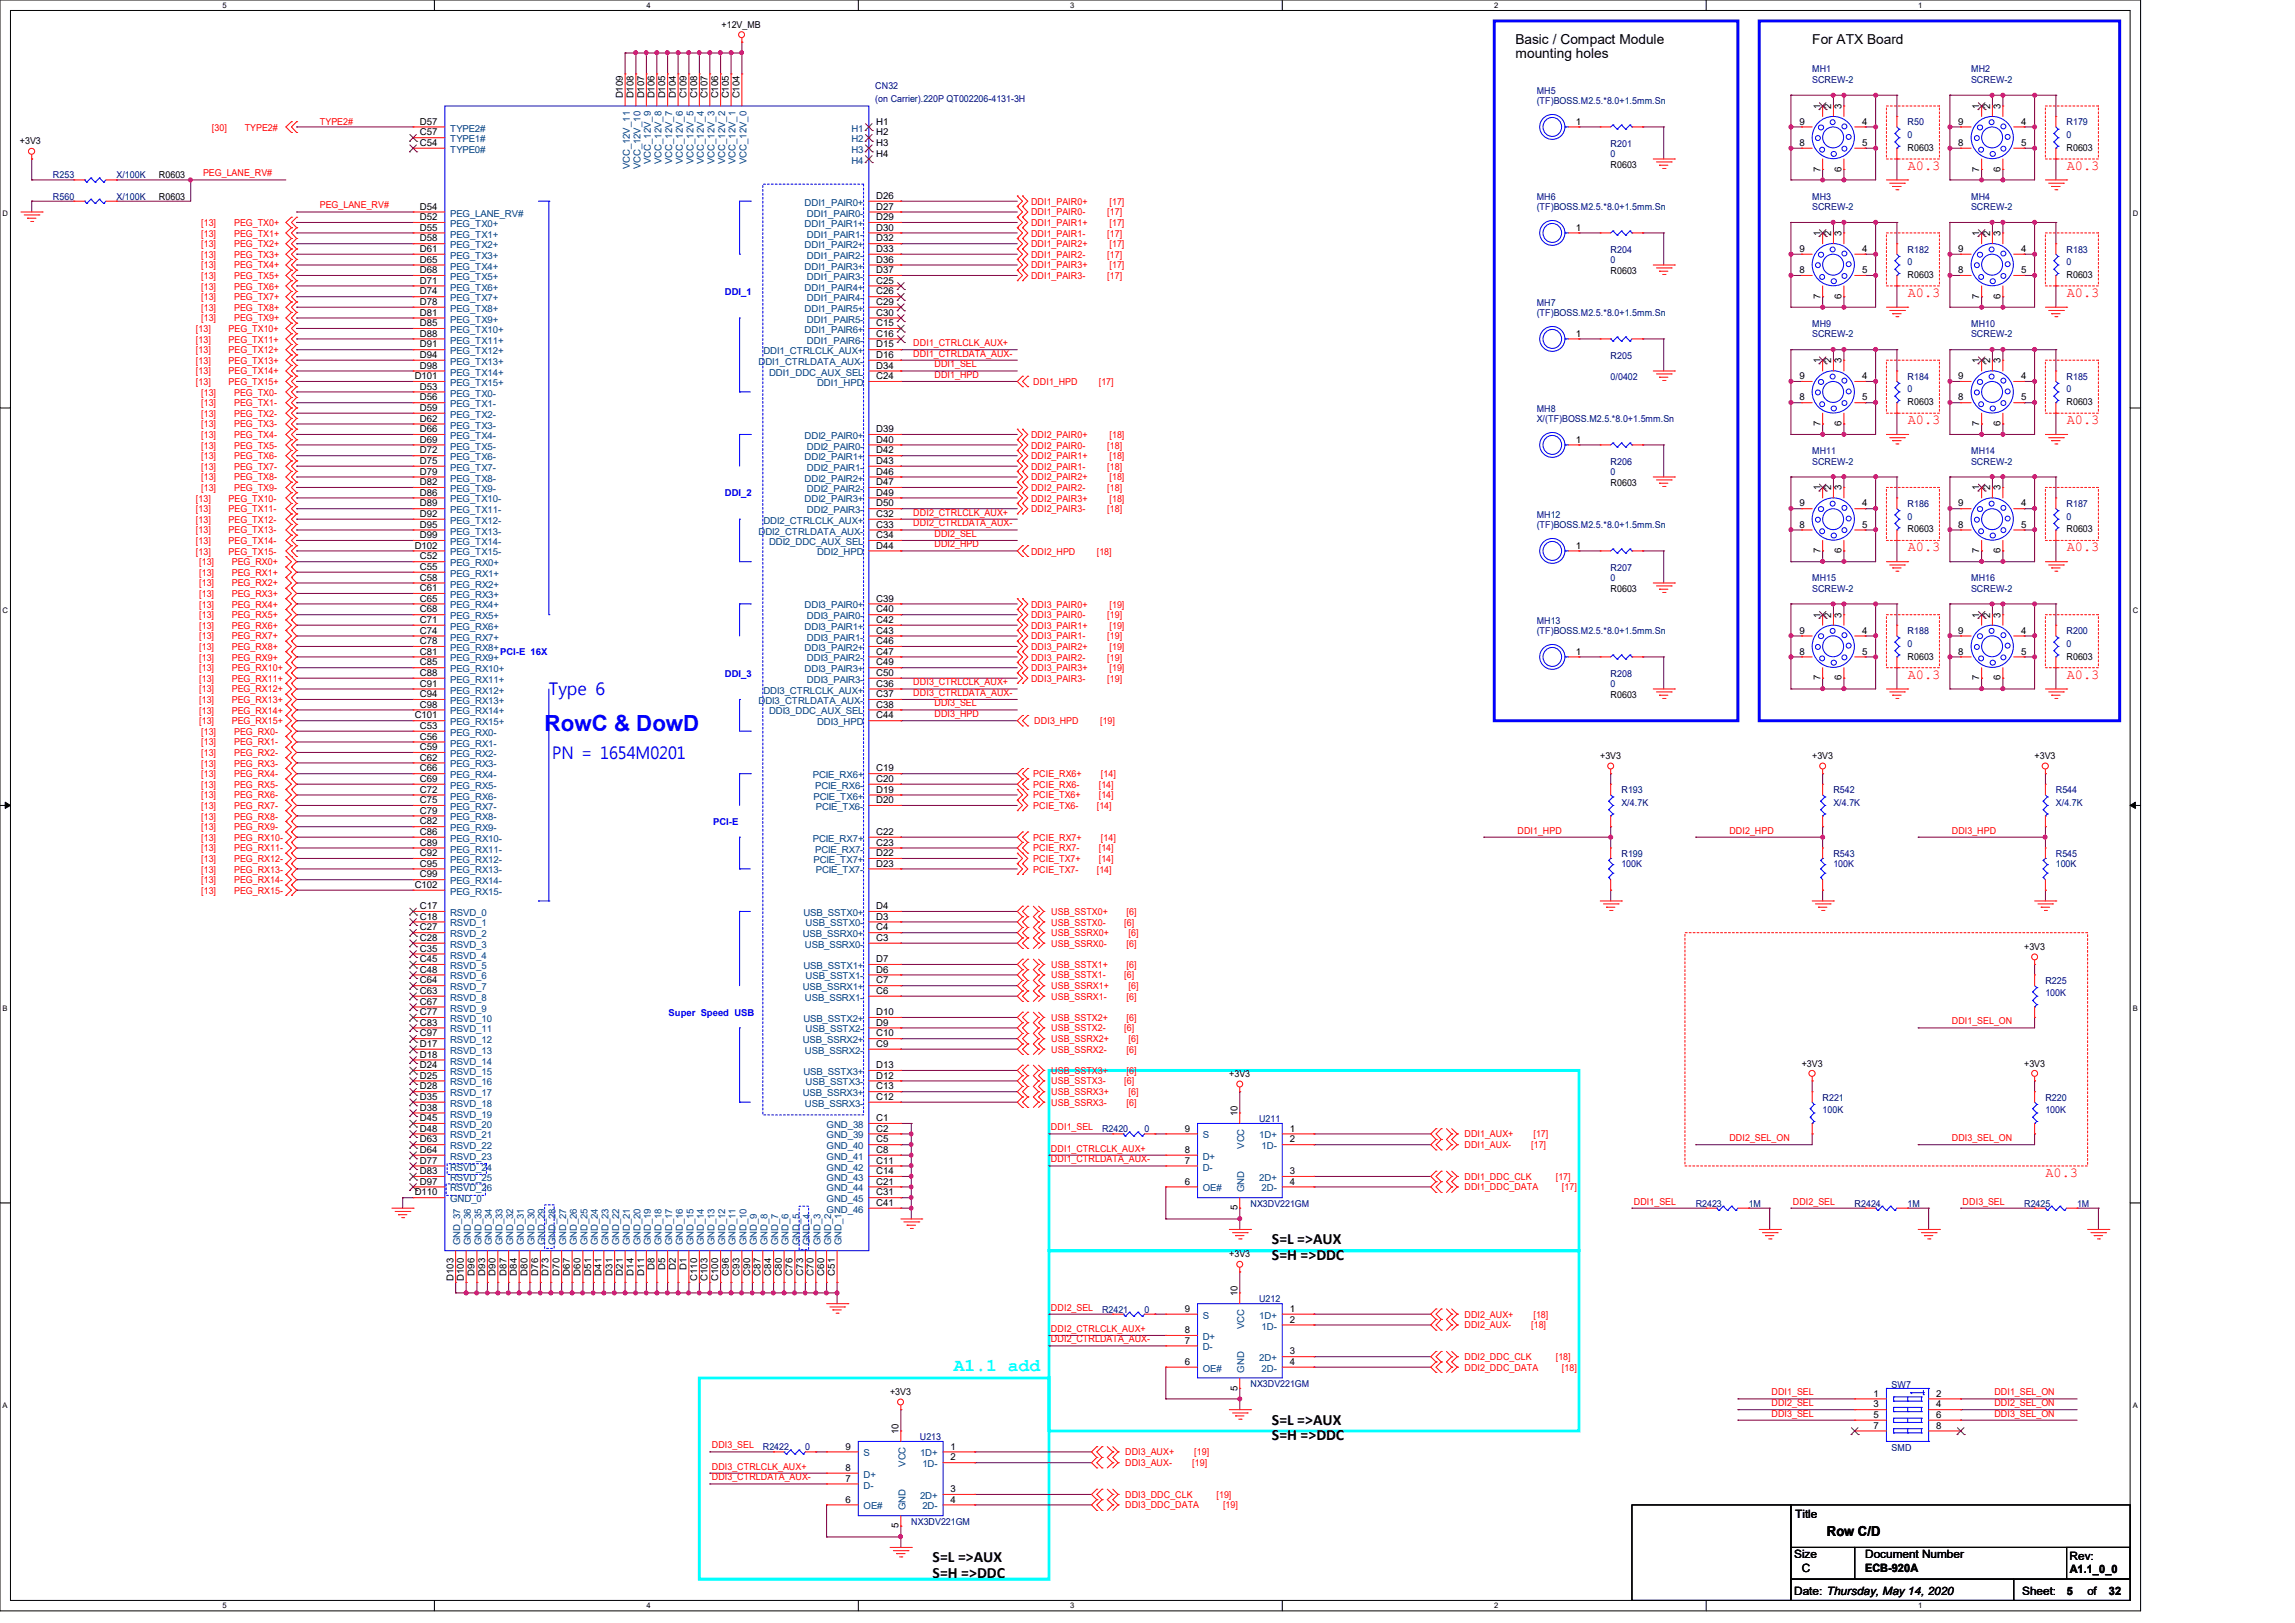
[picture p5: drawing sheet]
<svg xmlns="http://www.w3.org/2000/svg" width="297mm" height="210mm" viewBox="0 0 297 210" stroke-linecap="round" stroke-linejoin="round" font-family="sans-serif">
<defs><g id="words">
<text font-size="2.9" fill="#00f" x="70.5" y="94.5">RowC &amp; DowD</text>
<text font-size="2.3" fill="#0ff" x="123.4" y="177.5">A1.1 add</text>
<g font-size="2.2" fill="#00f">
<text x="71" y="89.9">Type 6</text>
<text x="71.5" y="98.2">PN = 1654M0201</text>
</g>
<g font-size="2">
<text x="164.6" y="161">S=L =&gt;AUX</text>
<text x="164.6" y="163.1">S=H =&gt;DDC</text>
<text x="164.6" y="184.4">S=L =&gt;AUX</text>
<text x="164.6" y="186.4">S=H =&gt;DDC</text>
<text x="120.7" y="202.2">S=L =&gt;AUX</text>
<text x="120.7" y="204.2">S=H =&gt;DDC</text>
</g>
<g font-size="1.8">
<text x="196.1" y="5.7">Basic / Compact Module</text>
<text x="234.5" y="5.7">For ATX Board</text>
<text x="196.1" y="7.5">mounting holes</text>
<text x="236.4" y="198.7">Row C/D</text>
</g>
<g font-size="1.8" fill="#f00">
<text x="246.9" y="22">A0.3</text>
<text x="267.5" y="22">A0.3</text>
<text x="246.9" y="38.4">A0.3</text>
<text x="267.5" y="38.4">A0.3</text>
<text x="246.9" y="54.9">A0.3</text>
<text x="267.5" y="54.9">A0.3</text>
<text x="246.9" y="71.3">A0.3</text>
<text x="267.5" y="71.3">A0.3</text>
<text x="246.9" y="87.8">A0.3</text>
<text x="267.5" y="87.8">A0.3</text>
<text x="264.7" y="152.3">A0.3</text>
</g>
<g font-size="1.5">
<text x="232.3" y="196.4">Title</text>
<text x="232.2" y="201.6">Size</text>
<text x="233.2" y="203.4">C</text>
<text x="241.4" y="201.6">Document Number</text>
<text x="241.4" y="203.4">ECB-920A</text>
<text x="267.8" y="201.8">Rev:</text>
<text x="267.9" y="203.5">A1.1_0_0</text>
<text x="232.2" y="206.4">Date: Thursday, May 14, 2020</text>
<text x="261.7" y="206.4">Sheet:</text>
<text x="267.5" y="206.4">5</text>
<text x="270.2" y="206.4">of</text>
<text x="272.9" y="206.4">32</text>
</g>
<g font-size="1.2">
<text x="93.4" y="3.6">+12V_MB</text>
<text x="54.4" y="16.1">D57</text>
<text x="54.4" y="17.5">C57</text>
<text x="80.6" y="12.7" transform="rotate(-90 80.6 12.7)">D109</text>
<text x="82" y="12.7" transform="rotate(-90 82 12.7)">D108</text>
<text x="83.4" y="12.7" transform="rotate(-90 83.4 12.7)">D107</text>
<text x="84.7" y="12.7" transform="rotate(-90 84.7 12.7)">D106</text>
<text x="86.1" y="12.7" transform="rotate(-90 86.1 12.7)">D105</text>
<text x="87.5" y="12.7" transform="rotate(-90 87.5 12.7)">D104</text>
<text x="88.9" y="12.7" transform="rotate(-90 88.9 12.7)">C109</text>
<text x="90.2" y="12.7" transform="rotate(-90 90.2 12.7)">C108</text>
<text x="91.6" y="12.7" transform="rotate(-90 91.6 12.7)">C107</text>
<text x="93" y="12.7" transform="rotate(-90 93 12.7)">C106</text>
<text x="94.3" y="12.7" transform="rotate(-90 94.3 12.7)">C105</text>
<text x="95.7" y="12.7" transform="rotate(-90 95.7 12.7)">C104</text>
<text x="113.4" y="16.1">H1</text>
<text x="113.4" y="17.5">H2</text>
<text x="204" y="16.1">1</text>
<text x="232.9" y="16.1">9</text>
<text x="235.6" y="14.1" transform="rotate(-90 235.6 14.1)">1</text>
<text x="237" y="14.1" transform="rotate(-90 237 14.1)">2</text>
<text x="238.3" y="14.1" transform="rotate(-90 238.3 14.1)">3</text>
<text x="241" y="16.1">4</text>
<text x="253.4" y="16.1">9</text>
<text x="256.2" y="14.1" transform="rotate(-90 256.2 14.1)">1</text>
<text x="257.6" y="14.1" transform="rotate(-90 257.6 14.1)">2</text>
<text x="258.9" y="14.1" transform="rotate(-90 258.9 14.1)">3</text>
<text x="261.6" y="16.1">4</text>
<text x="2.6" y="18.7">+3V3</text>
<text x="20.6" y="23.1">R0603</text>
<text x="54.4" y="18.9">C54</text>
<text x="113.4" y="18.9">H3</text>
<text x="113.4" y="20.3">H4</text>
<text x="208.4" y="21.7">R0603</text>
<text x="232.9" y="18.9">8</text>
<text x="235.6" y="22.2" transform="rotate(-90 235.6 22.2)">7</text>
<text x="238.3" y="22.2" transform="rotate(-90 238.3 22.2)">6</text>
<text x="241" y="18.9">5</text>
<text x="246.9" y="19.5">R0603</text>
<text x="253.4" y="18.9">8</text>
<text x="256.2" y="22.2" transform="rotate(-90 256.2 22.2)">7</text>
<text x="258.9" y="22.2" transform="rotate(-90 258.9 22.2)">6</text>
<text x="261.6" y="18.9">5</text>
<text x="267.5" y="19.5">R0603</text>
<text x="20.6" y="25.8">R0603</text>
<text x="54.4" y="27.1">D54</text>
<text x="54.4" y="28.5">D52</text>
<text x="54.4" y="29.8">D55</text>
<text x="113.4" y="25.7">D26</text>
<text x="113.4" y="27.1">D27</text>
<text x="113.4" y="28.5">D29</text>
<text x="113.4" y="29.8">D30</text>
<text x="204" y="29.8">1</text>
<text x="54.4" y="31.2">D58</text>
<text x="54.4" y="32.6">D61</text>
<text x="54.4" y="34">D65</text>
<text x="54.4" y="35.3">D68</text>
<text x="113.4" y="31.2">D32</text>
<text x="113.4" y="32.6">D33</text>
<text x="113.4" y="34">D36</text>
<text x="113.4" y="35.3">D37</text>
<text x="208.4" y="35.4">R0603</text>
<text x="232.9" y="35.3">8</text>
<text x="232.9" y="32.6">9</text>
<text x="235.6" y="30.6" transform="rotate(-90 235.6 30.6)">1</text>
<text x="237" y="30.6" transform="rotate(-90 237 30.6)">2</text>
<text x="238.3" y="30.6" transform="rotate(-90 238.3 30.6)">3</text>
<text x="241" y="35.3">5</text>
<text x="241" y="32.6">4</text>
<text x="246.9" y="36">R0603</text>
<text x="253.4" y="35.3">8</text>
<text x="253.4" y="32.6">9</text>
<text x="256.2" y="30.6" transform="rotate(-90 256.2 30.6)">1</text>
<text x="257.6" y="30.6" transform="rotate(-90 257.6 30.6)">2</text>
<text x="258.9" y="30.6" transform="rotate(-90 258.9 30.6)">3</text>
<text x="261.6" y="35.3">5</text>
<text x="261.6" y="32.6">4</text>
<text x="267.5" y="36">R0603</text>
<text x="54.4" y="36.7">D71</text>
<text x="54.4" y="38.1">D74</text>
<text x="54.4" y="39.5">D78</text>
<text x="54.4" y="40.9">D81</text>
<text x="113.4" y="36.7">C25</text>
<text x="113.4" y="38.1">C26</text>
<text x="113.4" y="39.5">C29</text>
<text x="113.4" y="40.9">C30</text>
<text x="235.6" y="38.6" transform="rotate(-90 235.6 38.6)">7</text>
<text x="238.3" y="38.6" transform="rotate(-90 238.3 38.6)">6</text>
<text x="256.2" y="38.6" transform="rotate(-90 256.2 38.6)">7</text>
<text x="258.9" y="38.6" transform="rotate(-90 258.9 38.6)">6</text>
<text x="54.4" y="42.2">D85</text>
<text x="54.4" y="43.6">D88</text>
<text x="54.4" y="45">D91</text>
<text x="54.4" y="46.3">D94</text>
<text x="54.4" y="47.7">D98</text>
<text x="113.4" y="47.7">D34</text>
<text x="113.4" y="42.2">C15</text>
<text x="113.4" y="43.6">C16</text>
<text x="113.4" y="45">D15</text>
<text x="113.4" y="46.3">D16</text>
<text x="204" y="43.6">1</text>
<text x="235.6" y="47" transform="rotate(-90 235.6 47)">1</text>
<text x="237" y="47" transform="rotate(-90 237 47)">2</text>
<text x="238.3" y="47" transform="rotate(-90 238.3 47)">3</text>
<text x="256.2" y="47" transform="rotate(-90 256.2 47)">1</text>
<text x="257.6" y="47" transform="rotate(-90 257.6 47)">2</text>
<text x="258.9" y="47" transform="rotate(-90 258.9 47)">3</text>
<text x="53.7" y="49.1">D101</text>
<text x="54.4" y="50.4">D53</text>
<text x="54.4" y="51.8">D56</text>
<text x="54.4" y="53.2">D59</text>
<text x="113.4" y="49.1">C24</text>
<text x="232.9" y="51.8">8</text>
<text x="232.9" y="49.1">9</text>
<text x="241" y="51.8">5</text>
<text x="241" y="49.1">4</text>
<text x="246.9" y="52.4">R0603</text>
<text x="253.4" y="51.8">8</text>
<text x="253.4" y="49.1">9</text>
<text x="261.6" y="51.8">5</text>
<text x="261.6" y="49.1">4</text>
<text x="267.5" y="52.4">R0603</text>
<text x="54.4" y="54.6">D62</text>
<text x="54.4" y="55.9">D66</text>
<text x="54.4" y="57.3">D69</text>
<text x="54.4" y="58.7">D72</text>
<text x="113.4" y="55.9">D39</text>
<text x="113.4" y="57.3">D40</text>
<text x="113.4" y="58.7">D42</text>
<text x="204" y="57.3">1</text>
<text x="235.6" y="55.1" transform="rotate(-90 235.6 55.1)">7</text>
<text x="238.3" y="55.1" transform="rotate(-90 238.3 55.1)">6</text>
<text x="256.2" y="55.1" transform="rotate(-90 256.2 55.1)">7</text>
<text x="258.9" y="55.1" transform="rotate(-90 258.9 55.1)">6</text>
<text x="54.4" y="60">D75</text>
<text x="54.4" y="61.4">D79</text>
<text x="54.4" y="62.8">D82</text>
<text x="54.4" y="64.1">D86</text>
<text x="54.4" y="65.5">D89</text>
<text x="113.4" y="60">D43</text>
<text x="113.4" y="61.4">D46</text>
<text x="113.4" y="62.8">D47</text>
<text x="113.4" y="64.1">D49</text>
<text x="113.4" y="65.5">D50</text>
<text x="208.4" y="62.9">R0603</text>
<text x="232.9" y="65.5">9</text>
<text x="235.6" y="63.5" transform="rotate(-90 235.6 63.5)">1</text>
<text x="237" y="63.5" transform="rotate(-90 237 63.5)">2</text>
<text x="238.3" y="63.5" transform="rotate(-90 238.3 63.5)">3</text>
<text x="241" y="65.5">4</text>
<text x="253.4" y="65.5">9</text>
<text x="256.2" y="63.5" transform="rotate(-90 256.2 63.5)">1</text>
<text x="257.6" y="63.5" transform="rotate(-90 257.6 63.5)">2</text>
<text x="258.9" y="63.5" transform="rotate(-90 258.9 63.5)">3</text>
<text x="261.6" y="65.5">4</text>
<text x="53.7" y="71">D102</text>
<text x="54.4" y="66.9">D92</text>
<text x="54.4" y="68.3">D95</text>
<text x="54.4" y="69.6">D99</text>
<text x="113.4" y="66.9">C32</text>
<text x="113.4" y="68.3">C33</text>
<text x="113.4" y="69.6">C34</text>
<text x="113.4" y="71">D44</text>
<text x="204" y="71">1</text>
<text x="232.9" y="68.3">8</text>
<text x="235.6" y="71.6" transform="rotate(-90 235.6 71.6)">7</text>
<text x="238.3" y="71.6" transform="rotate(-90 238.3 71.6)">6</text>
<text x="241" y="68.3">5</text>
<text x="246.9" y="68.9">R0603</text>
<text x="253.4" y="68.3">8</text>
<text x="256.2" y="71.6" transform="rotate(-90 256.2 71.6)">7</text>
<text x="258.9" y="71.6" transform="rotate(-90 258.9 71.6)">6</text>
<text x="261.6" y="68.3">5</text>
<text x="267.5" y="68.9">R0603</text>
<text x="54.4" y="72.4">C52</text>
<text x="54.4" y="73.7">C55</text>
<text x="54.4" y="75.1">C58</text>
<text x="54.4" y="76.5">C61</text>
<text x="54.4" y="77.9">C65</text>
<text x="113.4" y="77.9">C39</text>
<text x="208.4" y="76.6">R0603</text>
<text x="54.4" y="79.2">C68</text>
<text x="54.4" y="80.6">C71</text>
<text x="54.4" y="82">C74</text>
<text x="54.4" y="83.4">C78</text>
<text x="113.4" y="79.2">C40</text>
<text x="113.4" y="80.6">C42</text>
<text x="113.4" y="82">C43</text>
<text x="113.4" y="83.4">C46</text>
<text x="232.9" y="82">9</text>
<text x="235.6" y="79.9" transform="rotate(-90 235.6 79.9)">1</text>
<text x="237" y="79.9" transform="rotate(-90 237 79.9)">2</text>
<text x="238.3" y="79.9" transform="rotate(-90 238.3 79.9)">3</text>
<text x="241" y="82">4</text>
<text x="253.4" y="82">9</text>
<text x="256.2" y="79.9" transform="rotate(-90 256.2 79.9)">1</text>
<text x="257.6" y="79.9" transform="rotate(-90 257.6 79.9)">2</text>
<text x="258.9" y="79.9" transform="rotate(-90 258.9 79.9)">3</text>
<text x="261.6" y="82">4</text>
<text x="54.4" y="84.7">C81</text>
<text x="54.4" y="86.1">C85</text>
<text x="54.4" y="87.5">C88</text>
<text x="54.4" y="88.9">C91</text>
<text x="113.4" y="84.7">C47</text>
<text x="113.4" y="86.1">C49</text>
<text x="113.4" y="87.5">C50</text>
<text x="113.4" y="88.9">C36</text>
<text x="204" y="84.7">1</text>
<text x="232.9" y="84.7">8</text>
<text x="235.6" y="88.1" transform="rotate(-90 235.6 88.1)">7</text>
<text x="238.3" y="88.1" transform="rotate(-90 238.3 88.1)">6</text>
<text x="241" y="84.7">5</text>
<text x="246.9" y="85.3">R0603</text>
<text x="253.4" y="84.7">8</text>
<text x="256.2" y="88.1" transform="rotate(-90 256.2 88.1)">7</text>
<text x="258.9" y="88.1" transform="rotate(-90 258.9 88.1)">6</text>
<text x="261.6" y="84.7">5</text>
<text x="267.5" y="85.3">R0603</text>
<text x="53.7" y="93">C101</text>
<text x="54.4" y="90.2">C94</text>
<text x="54.4" y="91.6">C98</text>
<text x="54.4" y="94.3">C53</text>
<text x="54.4" y="95.7">C56</text>
<text x="113.4" y="90.2">C37</text>
<text x="113.4" y="91.6">C38</text>
<text x="113.4" y="93">C44</text>
<text x="208.4" y="90.3">R0603</text>
<text x="54.4" y="97.1">C59</text>
<text x="54.4" y="98.4">C62</text>
<text x="54.4" y="99.8">C66</text>
<text x="54.4" y="101.2">C69</text>
<text x="113.4" y="99.8">C19</text>
<text x="113.4" y="101.2">C20</text>
<text x="207.1" y="98.3">+3V3</text>
<text x="234.5" y="98.3">+3V3</text>
<text x="263.3" y="98.3">+3V3</text>
<text x="54.4" y="102.6">C72</text>
<text x="54.4" y="103.9">C75</text>
<text x="54.4" y="105.3">C79</text>
<text x="54.4" y="106.7">C82</text>
<text x="113.4" y="102.6">D19</text>
<text x="113.4" y="103.9">D20</text>
<text x="54.4" y="108">C86</text>
<text x="54.4" y="109.4">C89</text>
<text x="54.4" y="110.8">C92</text>
<text x="54.4" y="112.1">C95</text>
<text x="54.4" y="113.5">C99</text>
<text x="113.4" y="108">C22</text>
<text x="113.4" y="109.4">C23</text>
<text x="113.4" y="110.8">D22</text>
<text x="113.4" y="112.1">D23</text>
<text x="53.7" y="114.9">C102</text>
<text x="54.4" y="117.6">C17</text>
<text x="54.4" y="119">C18</text>
<text x="113.4" y="117.6">D4</text>
<text x="113.4" y="119">D3</text>
<text x="54.4" y="121.7">C28</text>
<text x="54.4" y="125.9">C48</text>
<text x="54.4" y="120.4">C27</text>
<text x="54.4" y="124.5">C45</text>
<text x="54.4" y="123.1">C35</text>
<text x="113.4" y="124.5">D7</text>
<text x="113.4" y="125.9">D6</text>
<text x="113.4" y="120.4">C4</text>
<text x="113.4" y="121.7">C3</text>
<text x="262" y="122.9">+3V3</text>
<text x="54.4" y="131.4">C77</text>
<text x="54.4" y="127.3">C64</text>
<text x="54.4" y="130">C67</text>
<text x="54.4" y="128.6">C63</text>
<text x="113.4" y="131.4">D10</text>
<text x="113.4" y="127.3">C7</text>
<text x="113.4" y="128.6">C6</text>
<text x="54.4" y="134.1">C97</text>
<text x="54.4" y="136.9">D18</text>
<text x="54.4" y="135.5">D17</text>
<text x="54.4" y="132.7">C83</text>
<text x="113.4" y="132.7">D9</text>
<text x="113.4" y="134.1">C10</text>
<text x="113.4" y="135.5">C9</text>
<text x="54.4" y="142.3">D35</text>
<text x="54.4" y="143.7">D38</text>
<text x="54.4" y="139.6">D25</text>
<text x="54.4" y="141">D28</text>
<text x="54.4" y="138.2">D24</text>
<text x="113.4" y="138.2">D13</text>
<text x="113.4" y="139.6">D12</text>
<text x="113.4" y="141">C13</text>
<text x="113.4" y="142.3">C12</text>
<text x="159.1" y="139.4">+3V3</text>
<text x="233.2" y="138">+3V3</text>
<text x="262" y="138">+3V3</text>
<text x="54.4" y="149.2">D64</text>
<text x="54.4" y="146.4">D48</text>
<text x="54.4" y="147.8">D63</text>
<text x="54.4" y="145.1">D45</text>
<text x="113.4" y="145.1">C1</text>
<text x="113.4" y="146.4">C2</text>
<text x="113.4" y="147.8">C5</text>
<text x="113.4" y="149.2">C8</text>
<text x="153.3" y="149.2">8</text>
<text x="153.3" y="146.4">9</text>
<text x="160.1" y="144.4" transform="rotate(-90 160.1 144.4)">10</text>
<text x="166.9" y="146.4">1</text>
<text x="166.9" y="147.8">2</text>
<text x="53.7" y="154.7">D110</text>
<text x="54.4" y="151.9">D83</text>
<text x="54.4" y="153.3">D97</text>
<text x="54.4" y="150.6">D77</text>
<text x="113.4" y="150.6">C11</text>
<text x="113.4" y="151.9">C14</text>
<text x="113.4" y="153.3">C21</text>
<text x="113.4" y="154.7">C31</text>
<text x="153.3" y="153.3">6</text>
<text x="153.3" y="150.6">7</text>
<text x="166.9" y="151.9">3</text>
<text x="166.9" y="153.3">4</text>
<text x="113.4" y="156">C41</text>
<text x="160.1" y="156.6" transform="rotate(-90 160.1 156.6)">5</text>
<text x="58.7" y="165.7" transform="rotate(-90 58.7 165.7)">D103</text>
<text x="60" y="165.7" transform="rotate(-90 60 165.7)">D100</text>
<text x="61.4" y="165.1" transform="rotate(-90 61.4 165.1)">D96</text>
<text x="62.8" y="165.1" transform="rotate(-90 62.8 165.1)">D93</text>
<text x="64.1" y="165.1" transform="rotate(-90 64.1 165.1)">D90</text>
<text x="65.5" y="165.1" transform="rotate(-90 65.5 165.1)">D87</text>
<text x="66.9" y="165.1" transform="rotate(-90 66.9 165.1)">D84</text>
<text x="68.3" y="165.1" transform="rotate(-90 68.3 165.1)">D80</text>
<text x="69.6" y="165.1" transform="rotate(-90 69.6 165.1)">D76</text>
<text x="71" y="165.1" transform="rotate(-90 71 165.1)">D73</text>
<text x="72.4" y="165.1" transform="rotate(-90 72.4 165.1)">D70</text>
<text x="73.7" y="165.1" transform="rotate(-90 73.7 165.1)">D67</text>
<text x="75.1" y="165.1" transform="rotate(-90 75.1 165.1)">D60</text>
<text x="76.5" y="165.1" transform="rotate(-90 76.5 165.1)">D51</text>
<text x="77.9" y="165.1" transform="rotate(-90 77.9 165.1)">D41</text>
<text x="79.2" y="165.1" transform="rotate(-90 79.2 165.1)">D31</text>
<text x="80.6" y="165.1" transform="rotate(-90 80.6 165.1)">D21</text>
<text x="82" y="165.1" transform="rotate(-90 82 165.1)">D14</text>
<text x="83.4" y="165.1" transform="rotate(-90 83.4 165.1)">D11</text>
<text x="84.7" y="164.4" transform="rotate(-90 84.7 164.4)">D8</text>
<text x="86.1" y="164.4" transform="rotate(-90 86.1 164.4)">D5</text>
<text x="87.5" y="164.4" transform="rotate(-90 87.5 164.4)">D2</text>
<text x="88.9" y="164.4" transform="rotate(-90 88.9 164.4)">D1</text>
<text x="90.2" y="165.7" transform="rotate(-90 90.2 165.7)">C110</text>
<text x="91.6" y="165.7" transform="rotate(-90 91.6 165.7)">C103</text>
<text x="93" y="165.7" transform="rotate(-90 93 165.7)">C100</text>
<text x="94.3" y="165.1" transform="rotate(-90 94.3 165.1)">C96</text>
<text x="95.7" y="165.1" transform="rotate(-90 95.7 165.1)">C93</text>
<text x="97.1" y="165.1" transform="rotate(-90 97.1 165.1)">C90</text>
<text x="98.4" y="165.1" transform="rotate(-90 98.4 165.1)">C87</text>
<text x="99.8" y="165.1" transform="rotate(-90 99.8 165.1)">C84</text>
<text x="101.2" y="165.1" transform="rotate(-90 101.2 165.1)">C80</text>
<text x="102.6" y="165.1" transform="rotate(-90 102.6 165.1)">C76</text>
<text x="103.9" y="165.1" transform="rotate(-90 103.9 165.1)">C73</text>
<text x="105.3" y="165.1" transform="rotate(-90 105.3 165.1)">C70</text>
<text x="106.7" y="165.1" transform="rotate(-90 106.7 165.1)">C60</text>
<text x="108" y="165.1" transform="rotate(-90 108 165.1)">C51</text>
<text x="159.1" y="162.7">+3V3</text>
<text x="160.1" y="167.7" transform="rotate(-90 160.1 167.7)">10</text>
<text x="153.3" y="173.9">7</text>
<text x="153.3" y="172.5">8</text>
<text x="153.3" y="169.8">9</text>
<text x="166.9" y="169.8">1</text>
<text x="166.9" y="171.2">2</text>
<text x="153.3" y="176.6">6</text>
<text x="160.1" y="180" transform="rotate(-90 160.1 180)">5</text>
<text x="166.9" y="175.3">3</text>
<text x="166.9" y="176.6">4</text>
<text x="115.2" y="180.5">+3V3</text>
<text x="116.3" y="185.5" transform="rotate(-90 116.3 185.5)">10</text>
<text x="242.5" y="180.7">1</text>
<text x="242.5" y="184.9">7</text>
<text x="242.5" y="182.1">3</text>
<text x="242.5" y="183.5">5</text>
<text x="250.6" y="184.9">8</text>
<text x="250.6" y="180.7">2</text>
<text x="250.6" y="183.5">6</text>
<text x="250.6" y="182.1">4</text>
<text x="109.4" y="191.7">7</text>
<text x="109.4" y="190.3">8</text>
<text x="109.4" y="187.6">9</text>
<text x="123" y="187.6">1</text>
<text x="123" y="189">2</text>
<text x="109.4" y="194.4">6</text>
<text x="116.3" y="197.8" transform="rotate(-90 116.3 197.8)">5</text>
<text x="123" y="193.1">3</text>
<text x="123" y="194.4">4</text>
</g>
<g font-size="1.2" fill="#000080">
<text x="113.3" y="11.6">CN32</text>
<text x="234.5" y="9.4">MH1</text>
<text x="234.5" y="10.7">SCREW-2</text>
<text x="255.1" y="9.4">MH2</text>
<text x="255.1" y="10.7">SCREW-2</text>
<text x="113.3" y="13.2">(on Carrier).220P QT002206-4131-3H</text>
<text x="198.9" y="12.1">MH5</text>
<text x="198.9" y="13.5">(TF)BOSS.M2.5.*8.0+1.5mm.Sn</text>
<text x="246.9" y="16.2">R50</text>
<text x="246.9" y="17.9">0</text>
<text x="267.5" y="16.2">R179</text>
<text x="267.5" y="17.9">0</text>
<text x="6.9" y="23.1">R253</text>
<text x="15.1" y="23.1">X/100K</text>
<text x="208.4" y="19">R201</text>
<text x="208.4" y="20.3">0</text>
<text x="6.9" y="25.8">R560</text>
<text x="15.1" y="25.8">X/100K</text>
<text x="198.9" y="25.8">MH6</text>
<text x="198.9" y="27.2">(TF)BOSS.M2.5.*8.0+1.5mm.Sn</text>
<text x="234.5" y="25.8">MH3</text>
<text x="234.5" y="27.2">SCREW-2</text>
<text x="255.1" y="25.8">MH4</text>
<text x="255.1" y="27.2">SCREW-2</text>
<text x="208.4" y="32.7">R204</text>
<text x="208.4" y="34">0</text>
<text x="246.9" y="32.7">R182</text>
<text x="246.9" y="34.3">0</text>
<text x="267.5" y="32.7">R183</text>
<text x="267.5" y="34.3">0</text>
<text x="198.9" y="39.5">MH7</text>
<text x="198.9" y="40.9">(TF)BOSS.M2.5.*8.0+1.5mm.Sn</text>
<text x="208.4" y="46.4">R205</text>
<text x="234.5" y="42.3">MH9</text>
<text x="234.5" y="43.6">SCREW-2</text>
<text x="255.1" y="42.3">MH10</text>
<text x="255.1" y="43.6">SCREW-2</text>
<text x="198.9" y="53.3">MH8</text>
<text x="208.4" y="49.1">0/0402</text>
<text x="246.9" y="49.1">R184</text>
<text x="246.9" y="50.8">0</text>
<text x="267.5" y="49.1">R185</text>
<text x="267.5" y="50.8">0</text>
<text x="198.9" y="54.6">X/(TF)BOSS.M2.5.*8.0+1.5mm.Sn</text>
<text x="234.5" y="58.7">MH11</text>
<text x="255.1" y="58.7">MH14</text>
<text x="208.4" y="60.1">R206</text>
<text x="208.4" y="61.5">0</text>
<text x="234.5" y="60.1">SCREW-2</text>
<text x="246.9" y="65.6">R186</text>
<text x="255.1" y="60.1">SCREW-2</text>
<text x="267.5" y="65.6">R187</text>
<text x="198.9" y="67">MH12</text>
<text x="198.9" y="68.3">(TF)BOSS.M2.5.*8.0+1.5mm.Sn</text>
<text x="246.9" y="67.2">0</text>
<text x="267.5" y="67.2">0</text>
<text x="208.4" y="73.8">R207</text>
<text x="208.4" y="75.2">0</text>
<text x="234.5" y="75.2">MH15</text>
<text x="234.5" y="76.6">SCREW-2</text>
<text x="255.1" y="75.2">MH16</text>
<text x="255.1" y="76.6">SCREW-2</text>
<text x="198.9" y="80.7">MH13</text>
<text x="198.9" y="82">(TF)BOSS.M2.5.*8.0+1.5mm.Sn</text>
<text x="246.9" y="82">R188</text>
<text x="246.9" y="83.7">0</text>
<text x="267.5" y="82">R200</text>
<text x="267.5" y="83.7">0</text>
<text x="208.4" y="87.5">R208</text>
<text x="208.4" y="88.9">0</text>
<text x="209.8" y="102.6">R193</text>
<text x="209.8" y="104.3">X/4.7K</text>
<text x="237.3" y="102.6">R542</text>
<text x="237.3" y="104.3">X/4.7K</text>
<text x="266.1" y="102.6">R544</text>
<text x="266.1" y="104.3">X/4.7K</text>
<text x="209.8" y="110.9">R199</text>
<text x="209.8" y="112.2">100K</text>
<text x="237.3" y="110.9">R543</text>
<text x="237.3" y="112.2">100K</text>
<text x="266.1" y="110.9">R545</text>
<text x="266.1" y="112.2">100K</text>
<text x="264.7" y="127.3">R225</text>
<text x="264.7" y="128.9">100K</text>
<text x="235.9" y="142.4">R221</text>
<text x="264.7" y="142.4">R220</text>
<text x="142.6" y="146.5">R2420</text>
<text x="148.1" y="146.5">0</text>
<text x="162.9" y="145.2">U211</text>
<text x="235.9" y="144.1">100K</text>
<text x="264.7" y="144.1">100K</text>
<text x="161.8" y="156.1">NX3DV221GM</text>
<text x="219.5" y="156.1">R2423</text>
<text x="226.3" y="156.1">1M</text>
<text x="240" y="156.1">R2424</text>
<text x="246.9" y="156.1">1M</text>
<text x="262" y="156.1">R2425</text>
<text x="268.8" y="156.1">1M</text>
<text x="142.6" y="169.8">R2421</text>
<text x="148.1" y="169.8">0</text>
<text x="162.9" y="168.4">U212</text>
<text x="161.8" y="179.4">NX3DV221GM</text>
<text x="244.8" y="179.6">SW7</text>
<text x="98.7" y="187.7">R2422</text>
<text x="104.2" y="187.7">0</text>
<text x="119" y="186.3">U213</text>
<text x="244.8" y="187.8">SMD</text>
<text x="117.9" y="197.3">NX3DV221GM</text>
</g>
<g font-size="1.2" fill="#f00">
<text x="27.4" y="16.9">[30]</text>
<text x="31.7" y="16.9">TYPE2#</text>
<text x="41.4" y="16.2">TYPE2#</text>
<text x="26.3" y="22.8">PEG_LANE_RV#</text>
<text x="26" y="29.3">[13]</text>
<text x="30.3" y="29.3">PEG_TX0+</text>
<text x="41.4" y="27">PEG_LANE_RV#</text>
<text x="133.4" y="26.5">DDI1_PAIR0+</text>
<text x="133.4" y="27.9">DDI1_PAIR0-</text>
<text x="133.4" y="29.3">DDI1_PAIR1+</text>
<text x="143.3" y="27.9">[17]</text>
<text x="143.6" y="26.5">[17]</text>
<text x="143.6" y="29.3">[17]</text>
<text x="26" y="30.6">[13]</text>
<text x="26" y="32">[13]</text>
<text x="26" y="33.4">[13]</text>
<text x="26" y="34.7">[13]</text>
<text x="30.3" y="30.6">PEG_TX1+</text>
<text x="30.3" y="32">PEG_TX2+</text>
<text x="30.3" y="33.4">PEG_TX3+</text>
<text x="30.3" y="34.7">PEG_TX4+</text>
<text x="133.4" y="30.6">DDI1_PAIR1-</text>
<text x="133.4" y="32">DDI1_PAIR2+</text>
<text x="133.4" y="33.4">DDI1_PAIR2-</text>
<text x="133.4" y="34.7">DDI1_PAIR3+</text>
<text x="143.3" y="30.6">[17]</text>
<text x="143.3" y="33.4">[17]</text>
<text x="143.6" y="32">[17]</text>
<text x="143.6" y="34.7">[17]</text>
<text x="26" y="36.1">[13]</text>
<text x="26" y="37.5">[13]</text>
<text x="26" y="38.9">[13]</text>
<text x="26" y="40.2">[13]</text>
<text x="26" y="41.6">[13]</text>
<text x="30.3" y="36.1">PEG_TX5+</text>
<text x="30.3" y="37.5">PEG_TX6+</text>
<text x="30.3" y="38.9">PEG_TX7+</text>
<text x="30.3" y="40.2">PEG_TX8+</text>
<text x="30.3" y="41.6">PEG_TX9+</text>
<text x="133.4" y="36.1">DDI1_PAIR3-</text>
<text x="143.3" y="36.1">[17]</text>
<text x="25.4" y="43">[13]</text>
<text x="25.4" y="44.3">[13]</text>
<text x="25.4" y="45.7">[13]</text>
<text x="25.4" y="47.1">[13]</text>
<text x="29.6" y="43">PEG_TX10+</text>
<text x="29.6" y="44.3">PEG_TX11+</text>
<text x="29.6" y="45.7">PEG_TX12+</text>
<text x="29.6" y="47.1">PEG_TX13+</text>
<text x="118.2" y="44.8">DDI1_CTRLCLK_AUX+</text>
<text x="118.2" y="46.1">DDI1_CTRLDATA_AUX-</text>
<text x="120.9" y="47.5">DDI1_SEL</text>
<text x="25.4" y="48.4">[13]</text>
<text x="25.4" y="49.8">[13]</text>
<text x="26" y="51.2">[13]</text>
<text x="26" y="52.6">[13]</text>
<text x="26" y="53.9">[13]</text>
<text x="29.6" y="48.4">PEG_TX14+</text>
<text x="29.6" y="49.8">PEG_TX15+</text>
<text x="30.3" y="51.2">PEG_TX0-</text>
<text x="30.3" y="52.6">PEG_TX1-</text>
<text x="30.3" y="53.9">PEG_TX2-</text>
<text x="120.9" y="48.9">DDI1_HPD</text>
<text x="133.7" y="49.8">DDI1_HPD</text>
<text x="142.2" y="49.8">[17]</text>
<text x="26" y="56.7">[13]</text>
<text x="26" y="58">[13]</text>
<text x="26" y="59.4">[13]</text>
<text x="26" y="55.3">[13]</text>
<text x="30.3" y="56.7">PEG_TX4-</text>
<text x="30.3" y="58">PEG_TX5-</text>
<text x="30.3" y="59.4">PEG_TX6-</text>
<text x="30.3" y="55.3">PEG_TX3-</text>
<text x="133.4" y="56.7">DDI2_PAIR0+</text>
<text x="133.4" y="58">DDI2_PAIR0-</text>
<text x="133.4" y="59.4">DDI2_PAIR1+</text>
<text x="143.3" y="58">[18]</text>
<text x="143.6" y="56.7">[18]</text>
<text x="143.6" y="59.4">[18]</text>
<text x="25.4" y="64.9">[13]</text>
<text x="26" y="60.8">[13]</text>
<text x="26" y="62.1">[13]</text>
<text x="26" y="63.5">[13]</text>
<text x="29.6" y="64.9">PEG_TX10-</text>
<text x="30.3" y="60.8">PEG_TX7-</text>
<text x="30.3" y="62.1">PEG_TX8-</text>
<text x="30.3" y="63.5">PEG_TX9-</text>
<text x="133.4" y="60.8">DDI2_PAIR1-</text>
<text x="133.4" y="62.1">DDI2_PAIR2+</text>
<text x="133.4" y="63.5">DDI2_PAIR2-</text>
<text x="133.4" y="64.9">DDI2_PAIR3+</text>
<text x="143.3" y="60.8">[18]</text>
<text x="143.3" y="63.5">[18]</text>
<text x="143.6" y="62.1">[18]</text>
<text x="143.6" y="64.9">[18]</text>
<text x="25.4" y="66.3">[13]</text>
<text x="25.4" y="67.6">[13]</text>
<text x="25.4" y="69">[13]</text>
<text x="25.4" y="70.4">[13]</text>
<text x="25.4" y="71.8">[13]</text>
<text x="29.6" y="66.3">PEG_TX11-</text>
<text x="29.6" y="67.6">PEG_TX12-</text>
<text x="29.6" y="69">PEG_TX13-</text>
<text x="29.6" y="70.4">PEG_TX14-</text>
<text x="29.6" y="71.8">PEG_TX15-</text>
<text x="118.2" y="66.7">DDI2_CTRLCLK_AUX+</text>
<text x="118.2" y="68.1">DDI2_CTRLDATA_AUX-</text>
<text x="120.9" y="70.8">DDI2_HPD</text>
<text x="120.9" y="69.5">DDI2_SEL</text>
<text x="133.4" y="66.3">DDI2_PAIR3-</text>
<text x="133.4" y="71.8">DDI2_HPD</text>
<text x="141.9" y="71.8">[18]</text>
<text x="143.3" y="66.3">[18]</text>
<text x="25.8" y="74.5">[13]</text>
<text x="25.8" y="75.9">[13]</text>
<text x="25.8" y="73.2">[13]</text>
<text x="25.8" y="77.3">[13]</text>
<text x="30" y="74.5">PEG_RX1+</text>
<text x="30" y="75.9">PEG_RX2+</text>
<text x="30" y="73.2">PEG_RX0+</text>
<text x="30" y="77.3">PEG_RX3+</text>
<text x="25.8" y="80">[13]</text>
<text x="25.8" y="78.6">[13]</text>
<text x="25.8" y="82.7">[13]</text>
<text x="25.8" y="81.4">[13]</text>
<text x="30" y="80">PEG_RX5+</text>
<text x="30" y="78.6">PEG_RX4+</text>
<text x="30" y="82.7">PEG_RX7+</text>
<text x="30" y="81.4">PEG_RX6+</text>
<text x="133.4" y="78.6">DDI3_PAIR0+</text>
<text x="133.4" y="80">DDI3_PAIR0-</text>
<text x="133.4" y="81.4">DDI3_PAIR1+</text>
<text x="133.4" y="82.7">DDI3_PAIR1-</text>
<text x="143.3" y="80">[19]</text>
<text x="143.3" y="82.7">[19]</text>
<text x="143.6" y="78.6">[19]</text>
<text x="143.6" y="81.4">[19]</text>
<text x="25.8" y="85.5">[13]</text>
<text x="25.8" y="84.1">[13]</text>
<text x="25.8" y="88.2">[13]</text>
<text x="25.8" y="86.9">[13]</text>
<text x="25.8" y="89.6">[13]</text>
<text x="30" y="85.5">PEG_RX9+</text>
<text x="30" y="84.1">PEG_RX8+</text>
<text x="30" y="88.2">PEG_RX11+</text>
<text x="30" y="86.9">PEG_RX10+</text>
<text x="30" y="89.6">PEG_RX12+</text>
<text x="118.2" y="88.7">DDI3_CTRLCLK_AUX+</text>
<text x="133.4" y="84.1">DDI3_PAIR2+</text>
<text x="133.4" y="85.5">DDI3_PAIR2-</text>
<text x="133.4" y="86.9">DDI3_PAIR3+</text>
<text x="133.4" y="88.2">DDI3_PAIR3-</text>
<text x="143.3" y="85.5">[19]</text>
<text x="143.3" y="88.2">[19]</text>
<text x="143.6" y="84.1">[19]</text>
<text x="143.6" y="86.9">[19]</text>
<text x="25.8" y="91">[13]</text>
<text x="25.8" y="93.7">[13]</text>
<text x="25.8" y="92.3">[13]</text>
<text x="26" y="95.1">[13]</text>
<text x="30" y="91">PEG_RX13+</text>
<text x="30" y="93.7">PEG_RX15+</text>
<text x="30" y="92.3">PEG_RX14+</text>
<text x="30.3" y="95.1">PEG_RX0-</text>
<text x="118.2" y="90">DDI3_CTRLDATA_AUX-</text>
<text x="120.9" y="92.8">DDI3_HPD</text>
<text x="120.9" y="91.4">DDI3_SEL</text>
<text x="133.9" y="93.7">DDI3_HPD</text>
<text x="142.4" y="93.7">[19]</text>
<text x="26" y="96.4">[13]</text>
<text x="26" y="97.8">[13]</text>
<text x="26" y="99.2">[13]</text>
<text x="26" y="101.9">[13]</text>
<text x="26" y="100.6">[13]</text>
<text x="30.3" y="96.4">PEG_RX1-</text>
<text x="30.3" y="97.8">PEG_RX2-</text>
<text x="30.3" y="99.2">PEG_RX3-</text>
<text x="30.3" y="101.9">PEG_RX5-</text>
<text x="30.3" y="100.6">PEG_RX4-</text>
<text x="133.7" y="100.6">PCIE_RX6+</text>
<text x="133.7" y="101.9">PCIE_RX6-</text>
<text x="142.2" y="101.9">[14]</text>
<text x="142.5" y="100.6">[14]</text>
<text x="26" y="104.7">[13]</text>
<text x="26" y="103.3">[13]</text>
<text x="26" y="107.4">[13]</text>
<text x="26" y="106">[13]</text>
<text x="30.3" y="104.7">PEG_RX7-</text>
<text x="30.3" y="103.3">PEG_RX6-</text>
<text x="30.3" y="107.4">PEG_RX9-</text>
<text x="30.3" y="106">PEG_RX8-</text>
<text x="133.7" y="103.3">PCIE_TX6+</text>
<text x="133.7" y="104.7">PCIE_TX6-</text>
<text x="141.9" y="104.7">[14]</text>
<text x="142.2" y="103.3">[14]</text>
<text x="196.4" y="107.9">DDI1_HPD</text>
<text x="223.8" y="107.9">DDI2_HPD</text>
<text x="252.6" y="107.9">DDI3_HPD</text>
<text x="26" y="112.9">[13]</text>
<text x="26" y="110.2">[13]</text>
<text x="26" y="108.8">[13]</text>
<text x="26" y="111.5">[13]</text>
<text x="30.3" y="112.9">PEG_RX13-</text>
<text x="30.3" y="110.2">PEG_RX11-</text>
<text x="30.3" y="108.8">PEG_RX10-</text>
<text x="30.3" y="111.5">PEG_RX12-</text>
<text x="133.7" y="108.8">PCIE_RX7+</text>
<text x="133.7" y="110.2">PCIE_RX7-</text>
<text x="133.7" y="111.5">PCIE_TX7+</text>
<text x="133.7" y="112.9">PCIE_TX7-</text>
<text x="141.9" y="112.9">[14]</text>
<text x="142.2" y="110.2">[14]</text>
<text x="142.2" y="111.5">[14]</text>
<text x="142.5" y="108.8">[14]</text>
<text x="26" y="115.7">[13]</text>
<text x="26" y="114.3">[13]</text>
<text x="30.3" y="115.7">PEG_RX15-</text>
<text x="30.3" y="114.3">PEG_RX14-</text>
<text x="136.1" y="118.4">USB_SSTX0+</text>
<text x="136.1" y="119.8">USB_SSTX0-</text>
<text x="145.5" y="119.8">[6]</text>
<text x="145.8" y="118.4">[6]</text>
<text x="136.1" y="122.5">USB_SSRX0-</text>
<text x="136.1" y="121.2">USB_SSRX0+</text>
<text x="136.1" y="125.3">USB_SSTX1+</text>
<text x="145.8" y="122.5">[6]</text>
<text x="145.8" y="125.3">[6]</text>
<text x="146" y="121.2">[6]</text>
<text x="136.1" y="126.6">USB_SSTX1-</text>
<text x="136.1" y="129.4">USB_SSRX1-</text>
<text x="136.1" y="128">USB_SSRX1+</text>
<text x="145.5" y="126.6">[6]</text>
<text x="145.8" y="129.4">[6]</text>
<text x="146" y="128">[6]</text>
<text x="136.1" y="132.1">USB_SSTX2+</text>
<text x="136.1" y="133.5">USB_SSTX2-</text>
<text x="136.1" y="134.9">USB_SSRX2+</text>
<text x="136.1" y="136.2">USB_SSRX2-</text>
<text x="145.5" y="133.5">[6]</text>
<text x="145.8" y="132.1">[6]</text>
<text x="145.8" y="136.2">[6]</text>
<text x="146" y="134.9">[6]</text>
<text x="252.6" y="132.5">DDI1_SEL_ON</text>
<text x="136.1" y="139">USB_SSTX3+</text>
<text x="136.1" y="140.3">USB_SSTX3-</text>
<text x="136.1" y="143.1">USB_SSRX3-</text>
<text x="136.1" y="141.7">USB_SSRX3+</text>
<text x="145.5" y="140.3">[6]</text>
<text x="145.8" y="139">[6]</text>
<text x="145.8" y="143.1">[6]</text>
<text x="146" y="141.7">[6]</text>
<text x="136" y="146.3">DDI1_SEL</text>
<text x="136" y="149">DDI1_CTRLCLK_AUX+</text>
<text x="189.5" y="147.2">DDI1_AUX+</text>
<text x="189.5" y="148.6">DDI1_AUX-</text>
<text x="198.2" y="148.6">[17]</text>
<text x="198.5" y="147.2">[17]</text>
<text x="223.8" y="147.7">DDI2_SEL_ON</text>
<text x="252.6" y="147.7">DDI3_SEL_ON</text>
<text x="136" y="150.4">DDI1_CTRLDATA_AUX-</text>
<text x="189.5" y="152.7">DDI1_DDC_CLK</text>
<text x="189.5" y="154">DDI1_DDC_DATA</text>
<text x="201.3" y="152.7">[17]</text>
<text x="202.1" y="154">[17]</text>
<text x="211.4" y="155.9">DDI1_SEL</text>
<text x="232" y="155.9">DDI2_SEL</text>
<text x="254" y="155.9">DDI3_SEL</text>
<text x="136" y="169.6">DDI2_SEL</text>
<text x="136" y="172.3">DDI2_CTRLCLK_AUX+</text>
<text x="136" y="173.7">DDI2_CTRLDATA_AUX-</text>
<text x="189.5" y="170.5">DDI2_AUX+</text>
<text x="189.5" y="171.9">DDI2_AUX-</text>
<text x="198.2" y="171.9">[18]</text>
<text x="198.5" y="170.5">[18]</text>
<text x="189.5" y="176">DDI2_DDC_CLK</text>
<text x="189.5" y="177.4">DDI2_DDC_DATA</text>
<text x="201.3" y="176">[18]</text>
<text x="202.1" y="177.4">[18]</text>
<text x="229.3" y="181.9">DDI2_SEL</text>
<text x="229.3" y="180.5">DDI1_SEL</text>
<text x="229.3" y="183.3">DDI3_SEL</text>
<text x="258.1" y="183.3">DDI3_SEL_ON</text>
<text x="258.1" y="181.9">DDI2_SEL_ON</text>
<text x="258.1" y="180.5">DDI1_SEL_ON</text>
<text x="92.1" y="187.4">DDI3_SEL</text>
<text x="92.1" y="190.2">DDI3_CTRLCLK_AUX+</text>
<text x="92.1" y="191.6">DDI3_CTRLDATA_AUX-</text>
<text x="145.6" y="188.3">DDI3_AUX+</text>
<text x="145.6" y="189.7">DDI3_AUX-</text>
<text x="154.3" y="189.7">[19]</text>
<text x="154.6" y="188.3">[19]</text>
<text x="145.6" y="193.8">DDI3_DDC_CLK</text>
<text x="145.6" y="195.2">DDI3_DDC_DATA</text>
<text x="157.4" y="193.8">[19]</text>
<text x="158.3" y="195.2">[19]</text>
</g>
<g font-size="1.2" fill="#004080">
<text x="58.2" y="17">TYPE2#</text>
<text x="110.2" y="17">H1</text>
<text x="58.2" y="18.4">TYPE1#</text>
<text x="58.2" y="19.8">TYPE0#</text>
<text x="81.5" y="21.9" transform="rotate(-90 81.5 21.9)">VCC_12V_11</text>
<text x="82.9" y="21.9" transform="rotate(-90 82.9 21.9)">VCC_12V_10</text>
<text x="84.2" y="21.3" transform="rotate(-90 84.2 21.3)">VCC_12V_9</text>
<text x="85.6" y="21.3" transform="rotate(-90 85.6 21.3)">VCC_12V_8</text>
<text x="87" y="21.3" transform="rotate(-90 87 21.3)">VCC_12V_7</text>
<text x="88.3" y="21.3" transform="rotate(-90 88.3 21.3)">VCC_12V_6</text>
<text x="89.7" y="21.3" transform="rotate(-90 89.7 21.3)">VCC_12V_5</text>
<text x="91.1" y="21.3" transform="rotate(-90 91.1 21.3)">VCC_12V_4</text>
<text x="92.5" y="21.3" transform="rotate(-90 92.5 21.3)">VCC_12V_3</text>
<text x="93.9" y="21.3" transform="rotate(-90 93.9 21.3)">VCC_12V_2</text>
<text x="95.2" y="21.3" transform="rotate(-90 95.2 21.3)">VCC_12V_1</text>
<text x="96.6" y="21.3" transform="rotate(-90 96.6 21.3)">VCC_12V_0</text>
<text x="110.2" y="18.4">H2</text>
<text x="110.2" y="19.8">H3</text>
<text x="110.2" y="21.2">H4</text>
<text x="58.2" y="28">PEG_LANE_RV#</text>
<text x="58.2" y="29.4">PEG_TX0+</text>
<text x="104.1" y="26.6">DDI1_PAIR0+</text>
<text x="104.1" y="29.4">DDI1_PAIR1+</text>
<text x="104.4" y="28">DDI1_PAIR0-</text>
<text x="58.2" y="30.7">PEG_TX1+</text>
<text x="58.2" y="32.1">PEG_TX2+</text>
<text x="58.2" y="33.5">PEG_TX3+</text>
<text x="58.2" y="34.9">PEG_TX4+</text>
<text x="104.1" y="32.1">DDI1_PAIR2+</text>
<text x="104.1" y="34.9">DDI1_PAIR3+</text>
<text x="104.4" y="30.7">DDI1_PAIR1-</text>
<text x="104.4" y="33.5">DDI1_PAIR2-</text>
<text x="58.2" y="36.2">PEG_TX5+</text>
<text x="58.2" y="37.6">PEG_TX6+</text>
<text x="58.2" y="39">PEG_TX7+</text>
<text x="58.2" y="40.3">PEG_TX8+</text>
<text x="58.2" y="41.7">PEG_TX9+</text>
<text x="104.1" y="37.6">DDI1_PAIR4+</text>
<text x="104.1" y="40.3">DDI1_PAIR5+</text>
<text x="104.4" y="36.2">DDI1_PAIR3-</text>
<text x="104.4" y="39">DDI1_PAIR4-</text>
<text x="104.4" y="41.7">DDI1_PAIR5-</text>
<text x="58.2" y="43.1">PEG_TX10+</text>
<text x="58.2" y="44.4">PEG_TX11+</text>
<text x="58.2" y="45.8">PEG_TX12+</text>
<text x="58.2" y="47.2">PEG_TX13+</text>
<text x="98.2" y="47.2">DDI1_CTRLDATA_AUX-</text>
<text x="98.8" y="45.8">DDI1_CTRLCLK_AUX+</text>
<text x="104.1" y="43.1">DDI1_PAIR6+</text>
<text x="104.4" y="44.4">DDI1_PAIR6-</text>
<text x="58.2" y="48.6">PEG_TX14+</text>
<text x="58.2" y="50">PEG_TX15+</text>
<text x="58.2" y="51.3">PEG_TX0-</text>
<text x="58.2" y="52.7">PEG_TX1-</text>
<text x="99.5" y="48.6">DDI1_DDC_AUX_SEL</text>
<text x="105.7" y="50">DDI1_HPD</text>
<text x="58.2" y="54.1">PEG_TX2-</text>
<text x="58.2" y="55.5">PEG_TX3-</text>
<text x="58.2" y="56.8">PEG_TX4-</text>
<text x="58.2" y="58.2">PEG_TX5-</text>
<text x="58.2" y="59.6">PEG_TX6-</text>
<text x="104.1" y="56.8">DDI2_PAIR0+</text>
<text x="104.1" y="59.6">DDI2_PAIR1+</text>
<text x="104.4" y="58.2">DDI2_PAIR0-</text>
<text x="58.2" y="60.9">PEG_TX7-</text>
<text x="58.2" y="62.3">PEG_TX8-</text>
<text x="58.2" y="63.7">PEG_TX9-</text>
<text x="58.2" y="65">PEG_TX10-</text>
<text x="104.1" y="62.3">DDI2_PAIR2+</text>
<text x="104.1" y="65">DDI2_PAIR3+</text>
<text x="104.4" y="60.9">DDI2_PAIR1-</text>
<text x="104.4" y="63.7">DDI2_PAIR2-</text>
<text x="58.2" y="66.4">PEG_TX11-</text>
<text x="58.2" y="67.8">PEG_TX12-</text>
<text x="58.2" y="69.2">PEG_TX13-</text>
<text x="58.2" y="70.5">PEG_TX14-</text>
<text x="58.2" y="71.9">PEG_TX15-</text>
<text x="98.2" y="69.2">DDI2_CTRLDATA_AUX-</text>
<text x="98.8" y="67.8">DDI2_CTRLCLK_AUX+</text>
<text x="99.5" y="70.5">DDI2_DDC_AUX_SEL</text>
<text x="104.4" y="66.4">DDI2_PAIR3-</text>
<text x="105.7" y="71.9">DDI2_HPD</text>
<text x="58.2" y="73.3">PEG_RX0+</text>
<text x="58.2" y="74.6">PEG_RX1+</text>
<text x="58.2" y="76">PEG_RX2+</text>
<text x="58.2" y="77.4">PEG_RX3+</text>
<text x="58.2" y="78.7">PEG_RX4+</text>
<text x="58.2" y="80.1">PEG_RX5+</text>
<text x="58.2" y="81.5">PEG_RX6+</text>
<text x="58.2" y="82.9">PEG_RX7+</text>
<text x="104.1" y="78.7">DDI3_PAIR0+</text>
<text x="104.1" y="81.5">DDI3_PAIR1+</text>
<text x="104.4" y="80.1">DDI3_PAIR0-</text>
<text x="104.4" y="82.9">DDI3_PAIR1-</text>
<text x="58.2" y="84.2">PEG_RX8+</text>
<text x="58.2" y="85.6">PEG_RX9+</text>
<text x="58.2" y="87">PEG_RX10+</text>
<text x="58.2" y="88.3">PEG_RX11+</text>
<text x="58.2" y="89.7">PEG_RX12+</text>
<text x="98.8" y="89.7">DDI3_CTRLCLK_AUX+</text>
<text x="104.1" y="84.2">DDI3_PAIR2+</text>
<text x="104.1" y="87">DDI3_PAIR3+</text>
<text x="104.4" y="85.6">DDI3_PAIR2-</text>
<text x="104.4" y="88.3">DDI3_PAIR3-</text>
<text x="58.2" y="91.1">PEG_RX13+</text>
<text x="58.2" y="92.5">PEG_RX14+</text>
<text x="58.2" y="93.9">PEG_RX15+</text>
<text x="58.2" y="95.2">PEG_RX0-</text>
<text x="98.2" y="91.1">DDI3_CTRLDATA_AUX-</text>
<text x="99.5" y="92.5">DDI3_DDC_AUX_SEL</text>
<text x="105.7" y="93.9">DDI3_HPD</text>
<text x="58.2" y="96.6">PEG_RX1-</text>
<text x="58.2" y="98">PEG_RX2-</text>
<text x="58.2" y="99.3">PEG_RX3-</text>
<text x="58.2" y="100.7">PEG_RX4-</text>
<text x="105.2" y="100.7">PCIE_RX6+</text>
<text x="58.2" y="102.1">PEG_RX5-</text>
<text x="58.2" y="103.5">PEG_RX6-</text>
<text x="58.2" y="104.8">PEG_RX7-</text>
<text x="58.2" y="106.2">PEG_RX8-</text>
<text x="58.2" y="107.6">PEG_RX9-</text>
<text x="105.3" y="103.5">PCIE_TX6+</text>
<text x="105.5" y="102.1">PCIE_RX6-</text>
<text x="105.6" y="104.8">PCIE_TX6-</text>
<text x="58.2" y="108.9">PEG_RX10-</text>
<text x="58.2" y="110.3">PEG_RX11-</text>
<text x="58.2" y="111.7">PEG_RX12-</text>
<text x="58.2" y="113">PEG_RX13-</text>
<text x="105.2" y="108.9">PCIE_RX7+</text>
<text x="105.3" y="111.7">PCIE_TX7+</text>
<text x="105.5" y="110.3">PCIE_RX7-</text>
<text x="105.6" y="113">PCIE_TX7-</text>
<text x="58.2" y="114.4">PEG_RX14-</text>
<text x="58.2" y="115.8">PEG_RX15-</text>
<text x="58.2" y="118.5">RSVD_0</text>
<text x="58.2" y="119.9">RSVD_1</text>
<text x="104" y="118.5">USB_SSTX0+</text>
<text x="104.3" y="119.9">USB_SSTX0-</text>
<text x="58.2" y="122.6">RSVD_3</text>
<text x="58.2" y="121.3">RSVD_2</text>
<text x="58.2" y="125.4">RSVD_5</text>
<text x="58.2" y="124">RSVD_4</text>
<text x="103.9" y="121.3">USB_SSRX0+</text>
<text x="104" y="125.4">USB_SSTX1+</text>
<text x="104.2" y="122.6">USB_SSRX0-</text>
<text x="58.2" y="126.7">RSVD_6</text>
<text x="58.2" y="128.1">RSVD_7</text>
<text x="58.2" y="130.9">RSVD_9</text>
<text x="58.2" y="129.5">RSVD_8</text>
<text x="103.9" y="128.1">USB_SSRX1+</text>
<text x="104.2" y="129.5">USB_SSRX1-</text>
<text x="104.3" y="126.7">USB_SSTX1-</text>
<text x="58.2" y="132.2">RSVD_10</text>
<text x="58.2" y="135">RSVD_12</text>
<text x="58.2" y="137.8">RSVD_14</text>
<text x="58.2" y="136.4">RSVD_13</text>
<text x="58.2" y="133.6">RSVD_11</text>
<text x="103.9" y="135">USB_SSRX2+</text>
<text x="104" y="132.2">USB_SSTX2+</text>
<text x="104.2" y="136.4">USB_SSRX2-</text>
<text x="104.3" y="133.6">USB_SSTX2-</text>
<text x="58.2" y="143.2">RSVD_18</text>
<text x="58.2" y="140.5">RSVD_16</text>
<text x="58.2" y="141.9">RSVD_17</text>
<text x="58.2" y="139.1">RSVD_15</text>
<text x="103.9" y="141.9">USB_SSRX3+</text>
<text x="104" y="139.1">USB_SSTX3+</text>
<text x="104.2" y="143.2">USB_SSRX3-</text>
<text x="104.3" y="140.5">USB_SSTX3-</text>
<text x="58.2" y="147.3">RSVD_21</text>
<text x="58.2" y="144.6">RSVD_19</text>
<text x="58.2" y="148.7">RSVD_22</text>
<text x="58.2" y="146">RSVD_20</text>
<text x="107" y="146">GND_38</text>
<text x="107" y="147.3">GND_39</text>
<text x="107" y="148.7">GND_40</text>
<text x="155.7" y="147.3">S</text>
<text x="161" y="148.7" transform="rotate(-90 161 148.7)">VCC</text>
<text x="163" y="147.3">1D+</text>
<text x="163.3" y="148.7">1D-</text>
<text x="58.2" y="152.8">RSVD_25</text>
<text x="58.2" y="150.1">RSVD_23</text>
<text x="58.2" y="154.2">RSVD_26</text>
<text x="58.2" y="155.6">GND_0</text>
<text x="58.2" y="151.5">RSVD_24</text>
<text x="107" y="150.1">GND_41</text>
<text x="107" y="151.5">GND_42</text>
<text x="107" y="152.8">GND_43</text>
<text x="107" y="154.2">GND_44</text>
<text x="107" y="155.6">GND_45</text>
<text x="155.7" y="154.2">OE#</text>
<text x="155.7" y="151.5">D-</text>
<text x="155.7" y="150.1">D+</text>
<text x="161" y="154.3" transform="rotate(-90 161 154.3)">GND</text>
<text x="163" y="152.8">2D+</text>
<text x="163.3" y="154.2">2D-</text>
<text x="59.6" y="161.2" transform="rotate(-90 59.6 161.2)">GND_37</text>
<text x="60.9" y="161.2" transform="rotate(-90 60.9 161.2)">GND_36</text>
<text x="62.3" y="161.2" transform="rotate(-90 62.3 161.2)">GND_35</text>
<text x="63.7" y="161.2" transform="rotate(-90 63.7 161.2)">GND_34</text>
<text x="65" y="161.2" transform="rotate(-90 65 161.2)">GND_33</text>
<text x="66.4" y="161.2" transform="rotate(-90 66.4 161.2)">GND_32</text>
<text x="67.8" y="161.2" transform="rotate(-90 67.8 161.2)">GND_31</text>
<text x="69.2" y="161.2" transform="rotate(-90 69.2 161.2)">GND_30</text>
<text x="70.5" y="161.2" transform="rotate(-90 70.5 161.2)">GND_29</text>
<text x="71.9" y="161.2" transform="rotate(-90 71.9 161.2)">GND_28</text>
<text x="73.3" y="161.2" transform="rotate(-90 73.3 161.2)">GND_27</text>
<text x="74.6" y="161.2" transform="rotate(-90 74.6 161.2)">GND_26</text>
<text x="76" y="161.2" transform="rotate(-90 76 161.2)">GND_25</text>
<text x="77.4" y="161.2" transform="rotate(-90 77.4 161.2)">GND_24</text>
<text x="78.7" y="161.2" transform="rotate(-90 78.7 161.2)">GND_23</text>
<text x="80.1" y="161.2" transform="rotate(-90 80.1 161.2)">GND_22</text>
<text x="81.5" y="161.2" transform="rotate(-90 81.5 161.2)">GND_21</text>
<text x="82.9" y="161.2" transform="rotate(-90 82.9 161.2)">GND_20</text>
<text x="84.2" y="161.2" transform="rotate(-90 84.2 161.2)">GND_19</text>
<text x="85.6" y="161.2" transform="rotate(-90 85.6 161.2)">GND_18</text>
<text x="87" y="161.2" transform="rotate(-90 87 161.2)">GND_17</text>
<text x="88.3" y="161.2" transform="rotate(-90 88.3 161.2)">GND_16</text>
<text x="89.7" y="161.2" transform="rotate(-90 89.7 161.2)">GND_15</text>
<text x="91.1" y="161.2" transform="rotate(-90 91.1 161.2)">GND_14</text>
<text x="92.5" y="161.2" transform="rotate(-90 92.5 161.2)">GND_13</text>
<text x="93.9" y="161.2" transform="rotate(-90 93.9 161.2)">GND_12</text>
<text x="95.2" y="161.2" transform="rotate(-90 95.2 161.2)">GND_11</text>
<text x="96.6" y="161.2" transform="rotate(-90 96.6 161.2)">GND_10</text>
<text x="98" y="161.2" transform="rotate(-90 98 161.2)">GND_9</text>
<text x="99.3" y="161.2" transform="rotate(-90 99.3 161.2)">GND_8</text>
<text x="100.7" y="161.2" transform="rotate(-90 100.7 161.2)">GND_7</text>
<text x="102.1" y="161.2" transform="rotate(-90 102.1 161.2)">GND_6</text>
<text x="103.5" y="161.2" transform="rotate(-90 103.5 161.2)">GND_5</text>
<text x="104.8" y="161.2" transform="rotate(-90 104.8 161.2)">GND_4</text>
<text x="106.2" y="161.2" transform="rotate(-90 106.2 161.2)">GND_3</text>
<text x="107" y="156.9">GND_46</text>
<text x="107.6" y="161.2" transform="rotate(-90 107.6 161.2)">GND_2</text>
<text x="108.9" y="161.2" transform="rotate(-90 108.9 161.2)">GND_1</text>
<text x="155.7" y="173.4">D+</text>
<text x="155.7" y="170.6">S</text>
<text x="161" y="172" transform="rotate(-90 161 172)">VCC</text>
<text x="163" y="170.6">1D+</text>
<text x="163.3" y="172">1D-</text>
<text x="155.7" y="177.5">OE#</text>
<text x="155.7" y="174.7">D-</text>
<text x="161" y="177.6" transform="rotate(-90 161 177.6)">GND</text>
<text x="163" y="176.1">2D+</text>
<text x="163.3" y="177.5">2D-</text>
<text x="111.8" y="191.2">D+</text>
<text x="111.8" y="188.5">S</text>
<text x="117.2" y="189.8" transform="rotate(-90 117.2 189.8)">VCC</text>
<text x="119.1" y="188.5">1D+</text>
<text x="119.4" y="189.9">1D-</text>
<text x="111.8" y="195.3">OE#</text>
<text x="111.8" y="192.6">D-</text>
<text x="117.2" y="195.4" transform="rotate(-90 117.2 195.4)">GND</text>
<text x="119.1" y="194">2D+</text>
<text x="119.4" y="195.3">2D-</text>
</g>
<g font-size="1.2" fill="#00f">
<text x="93.8" y="38.1">DDI_1</text>
<text x="93.8" y="64.2">DDI_2</text>
<text x="64.7" y="84.8">PCI-E 16X</text>
<text x="93.8" y="87.5">DDI_3</text>
<text x="92.3" y="106.7">PCI-E</text>
<text x="86.5" y="131.4">Super Speed USB</text>
</g>
<g font-size="1">
<text x="28.8" y="1">5</text>
<text x="83.7" y="1">4</text>
<text x="138.5" y="1">3</text>
<text x="193.4" y="1">2</text>
<text x="248.2" y="1">1</text>
<text x=".3" y="27.9">D</text>
<text x="276" y="27.9">D</text>
<text x=".3" y="79.4">C</text>
<text x="276" y="79.4">C</text>
<text x=".3" y="130.8">B</text>
<text x="276" y="130.8">B</text>
<text x=".3" y="182.2">A</text>
<text x="276" y="182.2">A</text>
<text x="28.8" y="208.1">5</text>
<text x="83.7" y="208.1">4</text>
<text x="138.5" y="208.1">3</text>
<text x="193.4" y="208.1">2</text>
<text x="248.2" y="208.1">1</text>
</g>
</g></defs>
<path d="M0 0h277v208.4h-277zM1.4 1.4h274.3v205.7h-274.3z" fill="none" stroke="#000" stroke-width=".13"/>
<g fill="#fff">
<path d="M28.8 .1h.5v1.1h-.5z"/>
<path d="M28.8 207.2h.5v1.1h-.5z"/>
</g>
<path d="M56.2 0v1.4M56.2 207.1v1.3" fill="none" stroke="#000" stroke-width=".13"/>
<g fill="#fff">
<path d="M83.7 .1h.5v1.1h-.5z"/>
<path d="M83.7 207.2h.5v1.1h-.5z"/>
</g>
<path d="M111.1 0v1.4M111.1 207.1v1.3" fill="none" stroke="#000" stroke-width=".13"/>
<g fill="#fff">
<path d="M138.5 .1h.6v1.1h-.6z"/>
<path d="M138.5 207.2h.6v1.1h-.6z"/>
</g>
<path d="M165.9 0v1.4M165.9 207.1v1.3" fill="none" stroke="#000" stroke-width=".13"/>
<g fill="#fff">
<path d="M193.4 .1h.5v1.1h-.5z"/>
<path d="M193.4 207.2h.5v1.1h-.5z"/>
</g>
<path d="M220.8 0v1.4M220.8 207.1v1.3" fill="none" stroke="#000" stroke-width=".13"/>
<g fill="#fff">
<path d="M248.2 .1h.6v1.1h-.6z"/>
<path d="M248.2 207.2h.6v1.1h-.6z"/>
<path d="M.3 27.1h.8v1.1h-.8z"/>
<path d="M276 27.1h.7v1.1h-.7z"/>
<path d="M.3 78.5h.8v1.1h-.8z"/>
<path d="M276 78.5h.7v1.1h-.7z"/>
</g>
<path d="M0 52.8h1.4M275.7 52.8h1.3" fill="none" stroke="#000" stroke-width=".13"/>
<g fill="#fff">
<path d="M.3 129.9h.7v1.1h-.7z"/>
<path d="M276 129.9h.6v1.1h-.6z"/>
</g>
<path d="M0 104.2h1.4M275.7 104.2h1.3" fill="none" stroke="#000" stroke-width=".13"/>
<path d="M.7 103.8l.7 .4-.7 .4zM275.7 104.2l.7-.4v.8z" fill="#000" stroke="#000" stroke-width=".13"/>
<g fill="#fff">
<path d="M.3 181.4h.7v1.1h-.7z"/>
<path d="M276 181.4h.6v1.1h-.6z"/>
</g>
<path d="M0 155.7h1.4M275.7 155.7h1.3M211.2 194.7h20.6v12.4h-20.6zM231.8 194.7h43.9v5.5h-43.9zM231.8 200.2h8.2v4.1h-8.2zM231.8 204.3h28.8v2.8h-28.8zM240 200.2h35.7v4.1h-35.7zM260.6 204.3h15.1v2.8h-15.1zM267.5 200.2h8.2v4.1h-8.2z" fill="none" stroke="#000" stroke-width=".13"/>
<path d="M193.4 2.7h31.5v90.6h-31.5zM227.7 2.7h46.6v90.6h-46.6z" fill="none" stroke="#00f" stroke-width=".38"/>
<path d="M244.1 13.7h6.9v6.9h-6.9zM264.7 13.7h6.9v6.9h-6.9zM244.1 30.1h6.9v6.9h-6.9zM264.7 30.1h6.9v6.9h-6.9zM244.1 46.6h6.9v6.9h-6.9zM264.7 46.6h6.9v6.9h-6.9zM244.1 63.1h6.9v6.8h-6.9zM244.1 79.5h6.9v6.9h-6.9zM264.7 63.1h6.9v6.8h-6.9zM264.7 79.5h6.9v6.9h-6.9zM218.1 120.7h52.1v30.2h-52.1z" fill="none" stroke="#f00" stroke-width=".13" stroke-dasharray=".3"/>
<path d="M135.8 138.5h68.5v23.3h-68.5zM90.5 178.3h45.3v26h-45.3zM135.8 161.8h68.5v23.4h-68.5z" fill="none" stroke="#0ff" stroke-width=".38"/>
<g fill="none" stroke="#800040" stroke-width=".13">
<path d="M38.4 16.4h.1M38.4 16.4h15.1M80.9 6.9h.1M80.9 6.9h15.1M80.9 6.9v2.7M82.3 6.9h.1M82.3 6.9v2.7M83.7 6.9h.1M83.7 6.9v2.7M85 6.9h.1M85 6.9v2.7M86.4 6.9h.1"/>
<path d="M86.4 6.9v2.7M87.8 6.9h.1M87.8 6.9v2.7M89.2 6.9h.1M89.2 6.9v2.7M90.5 6.9h.1M90.5 6.9v2.7M91.9 6.9h.1M91.9 6.9v2.7M93.3 6.9h.1M93.3 6.9v2.7M94.6 6.9h.1"/>
<path d="M94.6 6.9v2.7M96 6.9h.1M96 5.5h.1M96 5.5v4.1M204.3 16.4h.1M204.3 16.4h2.8M212.6 16.4h.1M212.6 16.4h2.7M215.3 16.4h.1M215.3 16.4v4.2M231.8 12.3h.1M231.8 16.4h.1"/>
<path d="M231.8 19.2h.1M231.8 16.4h1.4M231.8 12.3h13.7M231.8 12.3v11M231.8 19.2h1.4M237.3 12.3h.1M237.3 12.3v1.4M238.6 12.3h.1M238.6 12.3v1.4M241.4 16.4h.1M241.4 19.2h.1M241.4 16.4h1.3"/>
<path d="M241.4 19.2h1.3M242.7 12.3h.1M242.7 19.2h.1M242.7 16.4h.1M242.7 12.3v11h-10.9M245.5 12.3h.1M245.5 12.3v2.8M252.3 12.3h.1M252.3 16.4h.1M252.3 19.2h.1M252.3 16.4h1.4M252.3 12.3h13.8"/>
<path d="M252.3 19.2h1.4M252.3 12.3v11M257.9 12.3h.1M257.9 12.3v1.4M259.2 12.3h.1M259.2 12.3v1.4M262 16.4h.1M262 19.2h.1M262 16.4h1.3M262 19.2h1.3M263.3 12.3h.1M263.3 19.2h.1"/>
<path d="M263.3 16.4h.1M263.3 12.3v11h-11M266.1 12.3h.1M266.1 12.3v2.8M4.1 23.3h.1M4.1 20.6h.1M4.1 26h.1M4.1 23.3h5.5M4.1 20.6v2.7M4.1 26v1.4M4.1 26h5.5M15.1 26h.1"/>
<path d="M15.1 23.3h.1M15.1 23.3h21.9M24.7 23.3h.1M24.7 23.3v2.7h-9.6M38.4 28.8h.1M38.4 30.1h.1M38.4 31.5h.1M38.4 32.9h.1M38.4 34.3h.1M38.4 35.6h.1M38.4 37h.1M38.4 38.4h.1"/>
<path d="M38.4 39.8h.1M38.4 27.4h.1M38.4 28.8h15.1M38.4 30.1h15.1M38.4 31.5h15.1M38.4 32.9h15.1M38.4 34.3h15.1M38.4 35.6h15.1M38.4 37h15.1M38.4 38.4h15.1M38.4 39.8h15.1M38.4 27.4h15.1"/>
<path d="M116.6 26h.1M116.6 27.4h.1M116.6 28.8h.1M116.6 30.1h.1M116.6 31.5h.1M116.6 32.9h.1M116.6 34.3h.1M116.6 35.6h.1M116.6 28.8h15.1M116.6 30.1h15.1M116.6 31.5h15.1M116.6 32.9h15.1"/>
<path d="M116.6 34.3h15.1M116.6 35.6h15.1M116.6 27.4h15.1M116.6 26h15.1M204.3 30.1h.1M204.3 30.1h2.8M212.6 30.1h.1M212.6 30.1h2.7M215.3 30.1h.1M215.3 30.1v4.2M231.8 23.3h.1M231.8 28.8h.1"/>
<path d="M231.8 39.8h.1M231.8 32.9h.1M231.8 35.6h.1M231.8 28.8h13.7M231.8 32.9h1.4M231.8 35.6h1.4M231.8 28.8v11M235.9 21.9h.1M235.9 38.4h.1M235.9 39.8h.1M235.9 23.3h.1M235.9 21.9v1.4"/>
<path d="M235.9 38.4v1.4M237.3 28.8h.1M237.3 28.8v1.3M238.6 21.9h.1M238.6 23.3h.1M238.6 39.8h.1M238.6 38.4h.1M238.6 28.8h.1M238.6 21.9v1.4M238.6 28.8v1.3M238.6 38.4v1.4M241.4 32.9h.1"/>
<path d="M241.4 35.6h.1M241.4 32.9h1.3M241.4 35.6h1.3M242.7 28.8h.1M242.7 32.9h.1M242.7 35.6h.1M242.7 28.8v11h-10.9M245.5 20.6h.1M245.5 28.8h.1M245.5 37h.1M245.5 20.6v2.7M245.5 28.8v2.7"/>
<path d="M245.5 37v2.8M252.3 39.8h.1M252.3 32.9h.1M252.3 35.6h.1M252.3 28.8h.1M252.3 23.3h.1M252.3 28.8h13.8M252.3 32.9h1.4M252.3 35.6h1.4M252.3 28.8v11M256.5 38.4h.1M256.5 39.8h.1"/>
<path d="M256.5 21.9h.1M256.5 23.3h.1M256.5 21.9v1.4M256.5 38.4v1.4M257.9 28.8h.1M257.9 28.8v1.3M259.2 38.4h.1M259.2 23.3h.1M259.2 21.9h.1M259.2 39.8h.1M259.2 28.8h.1M259.2 21.9v1.4"/>
<path d="M259.2 28.8v1.3M259.2 38.4v1.4M262 32.9h.1M262 35.6h.1M262 32.9h1.3M262 35.6h1.3M263.3 32.9h.1M263.3 28.8h.1M263.3 35.6h.1M263.3 28.8v11h-11M266.1 20.6h.1M266.1 28.8h.1"/>
<path d="M266.1 37h.1M266.1 20.6v2.7M266.1 28.8v2.7M266.1 37v2.8M38.4 41.1h.1M38.4 42.5h.1M38.4 43.9h.1M38.4 45.3h.1M38.4 46.6h.1M38.4 48h.1M38.4 49.4h.1M38.4 50.7h.1"/>
<path d="M38.4 52.1h.1M38.4 54.9h.1M38.4 56.2h.1M38.4 57.6h.1M38.4 59h.1M38.4 53.5h.1M38.4 41.1h15.1M38.4 42.5h15.1M38.4 43.9h15.1M38.4 45.3h15.1M38.4 46.6h15.1M38.4 48h15.1"/>
<path d="M38.4 49.4h15.1M38.4 50.7h15.1M38.4 52.1h15.1M38.4 54.9h15.1M38.4 56.2h15.1M38.4 57.6h15.1M38.4 59h15.1M38.4 53.5h15.1M116.6 45.3h.1M116.6 46.6h.1M116.6 49.4h.1M116.6 56.2h.1"/>
<path d="M116.6 57.6h.1M116.6 59h.1M116.6 48h.1M116.6 45.3h15.1M116.6 46.6h15.1M116.6 48h15.1M116.6 49.4h15.1M116.6 56.2h15.1M116.6 57.6h15.1M116.6 59h15.1M204.3 43.9h.1M204.3 57.6h.1"/>
<path d="M204.3 43.9h2.8M204.3 57.6h2.8M212.6 43.9h.1M212.6 57.6h.1M212.6 43.9h2.7M212.6 57.6h2.7M215.3 43.9h.1M215.3 57.6h.1M215.3 43.9v4.1M215.3 57.6v4.1M231.8 45.3h.1M231.8 49.4h.1"/>
<path d="M231.8 52.1h.1M231.8 56.2h.1M231.8 45.3h13.7M231.8 49.4h1.4M231.8 52.1h1.4M231.8 45.3v10.9M235.9 54.9h.1M235.9 56.2h.1M235.9 54.9v1.3M237.3 45.3h.1M237.3 45.3v1.3M238.6 56.2h.1"/>
<path d="M238.6 45.3h.1M238.6 54.9h.1M238.6 45.3v1.3M238.6 54.9v1.3M241.4 49.4h.1M241.4 52.1h.1M241.4 49.4h1.3M241.4 52.1h1.3M242.7 45.3h.1M242.7 52.1h.1M242.7 49.4h.1M242.7 45.3v10.9h-10.9"/>
<path d="M245.5 45.3h.1M245.5 53.5h.1M245.5 45.3v2.7M245.5 53.5v2.7M252.3 45.3h.1M252.3 49.4h.1M252.3 52.1h.1M252.3 56.2h.1M252.3 45.3h13.8M252.3 49.4h1.4M252.3 52.1h1.4M252.3 45.3v10.9"/>
<path d="M256.5 54.9h.1M256.5 56.2h.1M256.5 54.9v1.3M257.9 45.3h.1M257.9 45.3v1.3M259.2 54.9h.1M259.2 56.2h.1M259.2 45.3h.1M259.2 45.3v1.3M259.2 54.9v1.3M262 49.4h.1M262 52.1h.1"/>
<path d="M262 49.4h1.3M262 52.1h1.3M263.3 52.1h.1M263.3 45.3h.1M263.3 49.4h.1M263.3 45.3v10.9h-11M266.1 45.3h.1M266.1 53.5h.1M266.1 45.3v2.7M266.1 53.5v2.7M38.4 60.3h.1M38.4 61.7h.1"/>
<path d="M38.4 63.1h.1M38.4 64.4h.1M38.4 65.8h.1M38.4 67.2h.1M38.4 68.6h.1M38.4 69.9h.1M38.4 71.3h.1M38.4 72.7h.1M38.4 74h.1M38.4 75.4h.1M38.4 76.8h.1M38.4 78.1h.1"/>
<path d="M38.4 79.5h.1M38.4 60.3h15.1M38.4 61.7h15.1M38.4 63.1h15.1M38.4 64.4h15.1M38.4 65.8h15.1M38.4 67.2h15.1M38.4 68.6h15.1M38.4 69.9h15.1M38.4 71.3h15.1M38.4 72.7h15.1M38.4 74h15.1"/>
<path d="M38.4 75.4h15.1M38.4 76.8h15.1M38.4 78.1h15.1M38.4 79.5h15.1M116.6 60.3h.1M116.6 61.7h.1M116.6 63.1h.1M116.6 64.4h.1M116.6 65.8h.1M116.6 67.2h.1M116.6 68.6h.1M116.6 71.3h.1"/>
<path d="M116.6 78.1h.1M116.6 79.5h.1M116.6 69.9h.1M116.6 60.3h15.1M116.6 61.7h15.1M116.6 63.1h15.1M116.6 64.4h15.1M116.6 65.8h15.1M116.6 67.2h15.1M116.6 68.6h15.1M116.6 69.9h15.1M116.6 71.3h15.1"/>
<path d="M116.6 78.1h15.1M116.6 79.5h15.1M204.3 71.3h.1M204.3 71.3h2.8M212.6 71.3h.1M212.6 71.3h2.7M215.3 71.3h.1M215.3 71.3v4.1M231.8 61.7h.1M231.8 65.8h.1M231.8 68.6h.1M231.8 78.1h.1"/>
<path d="M231.8 72.7h.1M231.8 61.7h13.7M231.8 65.8h1.4M231.8 68.6h1.4M231.8 78.1h13.7M231.8 61.7v11M231.8 78.1v11.1M235.9 71.3h.1M235.9 72.7h.1M235.9 71.3v1.4M237.3 61.7h.1M237.3 78.1h.1"/>
<path d="M237.3 61.7v1.4M237.3 78.1v1.4M238.6 61.7h.1M238.6 71.3h.1M238.6 72.7h.1M238.6 78.1h.1M238.6 61.7v1.4M238.6 71.3v1.4M238.6 78.1v1.4M241.4 65.8h.1M241.4 68.6h.1M241.4 65.8h1.3"/>
<path d="M241.4 68.6h1.3M242.7 61.7h.1M242.7 68.6h.1M242.7 65.8h.1M242.7 78.1h.1M242.7 78.1v11.1h-10.9M242.7 61.7v11h-10.9M245.5 61.7h.1M245.5 69.9h.1M245.5 78.1h.1M245.5 61.7v2.7M245.5 69.9v2.8"/>
<path d="M245.5 78.1v2.8M252.3 61.7h.1M252.3 65.8h.1M252.3 68.6h.1M252.3 78.1h.1M252.3 72.7h.1M252.3 61.7h13.8M252.3 65.8h1.4M252.3 68.6h1.4M252.3 78.1h13.8M252.3 61.7v11M252.3 78.1v11.1"/>
<path d="M256.5 71.3h.1M256.5 72.7h.1M256.5 71.3v1.4M257.9 78.1h.1M257.9 61.7h.1M257.9 61.7v1.4M257.9 78.1v1.4M259.2 78.1h.1M259.2 71.3h.1M259.2 72.7h.1M259.2 61.7h.1M259.2 61.7v1.4"/>
<path d="M259.2 71.3v1.4M259.2 78.1v1.4M262 65.8h.1M262 68.6h.1M262 65.8h1.3M262 68.6h1.3M263.3 68.6h.1M263.3 61.7h.1M263.3 65.8h.1M263.3 78.1h.1M263.3 78.1v11.1h-11M263.3 61.7v11h-11"/>
<path d="M266.1 61.7h.1M266.1 69.9h.1M266.1 78.1h.1M266.1 61.7v2.7M266.1 69.9v2.8M266.1 78.1v2.8M38.4 86.4h.1M38.4 87.8h.1M38.4 89.2h.1M38.4 90.5h.1M38.4 91.9h.1M38.4 93.3h.1"/>
<path d="M38.4 80.9h.1M38.4 82.3h.1M38.4 83.7h.1M38.4 85h.1M38.4 94.6h.1M38.4 96h.1M38.4 97.4h.1M38.4 98.7h.1M38.4 86.4h15.1M38.4 87.8h15.1M38.4 89.2h15.1M38.4 90.5h15.1"/>
<path d="M38.4 91.9h15.1M38.4 93.3h15.1M38.4 80.9h15.1M38.4 82.3h15.1M38.4 83.7h15.1M38.4 85h15.1M38.4 94.6h15.1M38.4 96h15.1M38.4 97.4h15.1M38.4 98.7h15.1M116.6 80.9h.1M116.6 82.3h.1"/>
<path d="M116.6 83.7h.1M116.6 85h.1M116.6 86.4h.1M116.6 87.8h.1M116.6 89.2h.1M116.6 90.5h.1M116.6 93.3h.1M116.6 91.9h.1M116.6 86.4h15.1M116.6 87.8h15.1M116.6 89.2h15.1M116.6 90.5h15.1"/>
<path d="M116.6 91.9h15.1M116.6 93.3h15.1M116.6 80.9h15.1M116.6 82.3h15.1M116.6 83.7h15.1M116.6 85h15.1M204.3 85h.1M204.3 85h2.8M212.6 85h.1M212.6 85h2.7M215.3 85h.1M215.3 85v4.2"/>
<path d="M231.8 82.3h.1M231.8 85h.1M231.8 89.2h.1M231.8 82.3h1.4M231.8 85h1.4M235.9 87.8h.1M235.9 89.2h.1M235.9 87.8v1.4M238.6 87.8h.1M238.6 89.2h.1M238.6 87.8v1.4M241.4 82.3h.1"/>
<path d="M241.4 85h.1M241.4 82.3h1.3M241.4 85h1.3M242.7 82.3h.1M242.7 85h.1M245.5 86.4h.1M245.5 86.4v2.8M252.3 82.3h.1M252.3 85h.1M252.3 89.2h.1M252.3 82.3h1.4M252.3 85h1.4"/>
<path d="M256.5 87.8h.1M256.5 89.2h.1M256.5 87.8v1.4M259.2 87.8h.1M259.2 89.2h.1M259.2 87.8v1.4M262 82.3h.1M262 85h.1M262 82.3h1.3M262 85h1.3M263.3 82.3h.1M263.3 85h.1"/>
<path d="M266.1 86.4h.1M266.1 86.4v2.8M38.4 112.4h.1M38.4 113.8h.1M38.4 115.2h.1M38.4 108.3h.1M38.4 109.7h.1M38.4 111.1h.1M38.4 100.1h.1M38.4 101.5h.1M38.4 102.9h.1M38.4 104.2h.1"/>
<path d="M38.4 105.6h.1M38.4 107h.1M38.4 112.4h15.1M38.4 113.8h15.1M38.4 115.2h15.1M38.4 108.3h15.1M38.4 109.7h15.1M38.4 111.1h15.1M38.4 100.1h15.1M38.4 101.5h15.1M38.4 102.9h15.1M38.4 104.2h15.1"/>
<path d="M38.4 105.6h15.1M38.4 107h15.1M116.6 117.9h.1M116.6 119.3h.1M116.6 100.1h.1M116.6 101.5h.1M116.6 102.9h.1M116.6 104.2h.1M116.6 109.7h.1M116.6 108.3h.1M116.6 111.1h.1M116.6 112.4h.1"/>
<path d="M116.6 112.4h15.1M116.6 108.3h15.1M116.6 109.7h15.1M116.6 111.1h15.1M116.6 100.1h15.1M116.6 101.5h15.1M116.6 102.9h15.1M116.6 104.2h15.1M116.6 117.9h15.1M116.6 119.3h15.1M192 108.3h.1M192 108.3h16.4"/>
<path d="M208.4 100.1h.1M208.4 107h.1M208.4 108.3h.1M208.4 115.2h.1M208.4 100.1v1.4M208.4 107v2.7M208.4 115.2v1.4M219.5 108.3h.1M219.5 108.3h16.4M235.9 100.1h.1M235.9 107h.1M235.9 108.3h.1"/>
<path d="M235.9 115.2h.1M235.9 100.1v1.4M235.9 107v2.7M235.9 115.2v1.4M248.2 108.3h.1M248.2 108.3h16.5M264.7 100.1h.1M264.7 107h.1M264.7 108.3h.1M264.7 115.2h.1M264.7 100.1v1.4M264.7 107v2.7"/>
<path d="M264.7 115.2v1.4M116.6 122h.1M116.6 120.7h.1M116.6 126.2h.1M116.6 124.8h.1M116.6 128.9h.1M116.6 127.6h.1M116.6 131.7h.1M116.6 133h.1M116.6 134.4h.1M116.6 135.8h.1M116.6 138.5h.1"/>
<path d="M116.6 139.9h.1M116.6 122h15.1M116.6 120.7h15.1M116.6 126.2h15.1M116.6 124.8h15.1M116.6 128.9h15.1M116.6 127.6h15.1M116.6 131.7h15.1M116.6 133h15.1M116.6 134.4h15.1M116.6 135.8h15.1M116.6 138.5h15.1"/>
<path d="M116.6 139.9h15.1M234.5 139.9h.1M234.5 139.9v1.4M248.2 133h.1M263.3 124.8h.1M263.3 139.9h.1M263.3 131.7h.1M263.3 131.7v1.3h-15.1M263.3 124.8v1.4M263.3 139.9v1.4M52.1 155h.1M52.1 155h1.4"/>
<path d="M52.1 155v1.3M116.6 142.6h.1M116.6 141.3h.1M116.6 149.5h.1M116.6 150.9h.1M116.6 152.2h.1M116.6 145.4h.1M116.6 156.3h.1M116.6 153.6h.1M116.6 146.7h.1M116.6 155h.1M116.6 148.1h.1"/>
<path d="M116.6 142.6h15.1M116.6 141.3h15.1M116.6 149.5h1.3M116.6 150.9h1.3M116.6 152.2h1.3M116.6 145.4h1.3M116.6 156.3h1.3M116.6 153.6h1.3M116.6 146.7h1.3M116.6 155h1.3M116.6 148.1h1.3M117.9 150.9h.1"/>
<path d="M117.9 146.7h.1M117.9 155h.1M117.9 153.6h.1M117.9 145.4h.1M117.9 148.1h.1M117.9 152.2h.1M117.9 149.5h.1M117.9 156.3h.1M117.9 145.4v12.3M135.8 146.7h.1M135.8 149.5h.1M135.8 150.9h.1"/>
<path d="M135.8 149.5h15.1M135.8 150.9h15.1M135.8 146.7h8.2M149.5 146.7h.1M149.5 146.7h1.4M150.9 153.6h.1M150.9 157.7h.1M150.9 153.6v4.1M150.9 157.7h9.5M160.4 141.3h.1M160.4 156.3h.1M160.4 157.7h.1"/>
<path d="M160.4 141.3v2.7M160.4 156.3v2.8M170.1 146.7h.1M170.1 148.1h.1M170.1 152.2h.1M170.1 153.6h.1M170.1 152.2h15.1M170.1 153.6h15.1M170.1 146.7h15.1M170.1 148.1h15.1M211.2 156.3h.1M211.2 156.3h9.6"/>
<path d="M219.5 148.1h.1M226.3 156.3h.1M226.3 156.3h2.7M229 156.3h.1M229 156.3v2.8M231.8 156.3h.1M231.8 156.3h9.6M234.5 146.7h.1M234.5 146.7v1.4h-15M246.9 156.3h.1M246.9 156.3h2.7M248.2 148.1h.1"/>
<path d="M249.6 156.3h.1M249.6 156.3v2.8M253.7 156.3h.1M253.7 156.3h9.6M263.3 146.7h.1M263.3 146.7v1.4h-15.1M268.8 156.3h.1M268.8 156.3h2.8M271.6 156.3h.1M271.6 156.3v2.8M59 165.9h.1M59 167.3h.1"/>
<path d="M59 167.3h49.3M59 165.9v1.4M60.3 165.9h.1M60.3 167.3h.1M60.3 165.9v1.4M61.7 165.9h.1M61.7 167.3h.1M61.7 165.9v1.4M63.1 165.9h.1M63.1 167.3h.1M63.1 165.9v1.4M64.4 165.9h.1"/>
<path d="M64.4 167.3h.1M64.4 165.9v1.4M65.8 165.9h.1M65.8 167.3h.1M65.8 165.9v1.4M67.2 165.9h.1M67.2 167.3h.1M67.2 165.9v1.4M68.6 165.9h.1M68.6 167.3h.1M68.6 165.9v1.4M69.9 165.9h.1"/>
<path d="M69.9 167.3h.1M69.9 165.9v1.4M71.3 165.9h.1M71.3 167.3h.1M71.3 165.9v1.4M72.7 165.9h.1M72.7 167.3h.1M72.7 165.9v1.4M74 165.9h.1M74 167.3h.1M74 165.9v1.4M75.4 165.9h.1"/>
<path d="M75.4 167.3h.1M75.4 165.9v1.4M76.8 165.9h.1M76.8 167.3h.1M76.8 165.9v1.4M78.1 165.9h.1M78.1 167.3h.1M78.1 165.9v1.4M79.5 165.9h.1M79.5 167.3h.1M79.5 165.9v1.4M80.9 165.9h.1"/>
<path d="M80.9 167.3h.1M80.9 165.9v1.4M82.3 165.9h.1M82.3 167.3h.1M82.3 165.9v1.4M83.7 165.9h.1M83.7 167.3h.1M83.7 165.9v1.4M85 165.9h.1M85 167.3h.1M85 165.9v1.4M86.4 165.9h.1"/>
<path d="M86.4 167.3h.1M86.4 165.9v1.4M87.8 165.9h.1M87.8 167.3h.1M87.8 165.9v1.4M89.2 165.9h.1M89.2 167.3h.1M89.2 165.9v1.4M90.5 165.9h.1M90.5 167.3h.1M90.5 165.9v1.4M91.9 165.9h.1"/>
<path d="M91.9 167.3h.1M91.9 165.9v1.4M93.3 165.9h.1M93.3 167.3h.1M93.3 165.9v1.4M94.6 165.9h.1M94.6 167.3h.1M94.6 165.9v1.4M96 165.9h.1M96 167.3h.1M96 165.9v1.4M97.4 165.9h.1"/>
<path d="M97.4 167.3h.1M97.4 165.9v1.4M98.7 165.9h.1M98.7 167.3h.1M98.7 165.9v1.4M100.1 165.9h.1M100.1 167.3h.1M100.1 165.9v1.4M101.5 165.9h.1M101.5 167.3h.1M101.5 165.9v1.4M102.9 165.9h.1"/>
<path d="M102.9 167.3h.1M102.9 165.9v1.4M104.2 165.9h.1M104.2 167.3h.1M104.2 165.9v1.4M105.6 165.9h.1M105.6 167.3h.1M105.6 165.9v1.4M107 165.9h.1M107 167.3h.1M107 165.9v1.4M108.3 165.9h.1"/>
<path d="M108.3 167.3h.1M108.3 165.9v2.8M135.8 170.1h.1M135.8 172.8h.1M135.8 174.2h.1M135.8 170.1h8.2M135.8 172.8h15.1M135.8 174.2h15.1M149.5 170.1h.1M149.5 170.1h1.4M150.9 176.9h.1M150.9 176.9v4.1"/>
<path d="M160.4 164.6h.1M160.4 179.7h.1M160.4 164.6v2.7M160.4 179.7v2.7M170.1 170.1h.1M170.1 171.4h.1M170.1 175.6h.1M170.1 176.9h.1M170.1 170.1h15.1M170.1 171.4h15.1M170.1 175.6h15.1M170.1 176.9h15.1"/>
<path d="M91.9 187.9h.1M91.9 190.6h.1M91.9 192h.1M91.9 187.9h8.2M91.9 190.6h15.1M91.9 192h15.1M105.6 187.9h.1M105.6 187.9h1.4M107 194.7h.1M107 198.9h.1M107 194.7v4.2M107 198.9h9.6"/>
<path d="M116.6 182.4h.1M116.6 197.5h.1M116.6 198.9h.1M116.6 182.4v2.8M116.6 197.5v2.7M126.2 187.9h.1M126.2 189.3h.1M126.2 193.4h.1M126.2 194.7h.1M126.2 187.9h15.1M126.2 189.3h15.1M126.2 193.4h15.1"/>
<path d="M126.2 194.7h15.1M150.9 181h.1M150.9 181h9.5M160.4 181h.1M224.9 182.4h.1M224.9 181h.1M224.9 183.8h.1M224.9 182.4h15.1M224.9 181h15.1M224.9 183.8h15.1M253.7 183.8h.1M253.7 182.4h.1"/>
<path d="M253.7 181h.1M253.7 182.4h15.1M253.7 181h15.1M253.7 183.8h15.1"/>
</g>
<g fill="#f0f" stroke="#f0f" stroke-width=".13">
<circle cx="24.6" cy="23.3" r=".25"/>
<circle cx="91.9" cy="6.8" r=".25"/>
<circle cx="90.5" cy="6.8" r=".24"/>
<circle cx="94.6" cy="6.8" r=".25"/>
<circle cx="93.2" cy="6.8" r=".25"/>
<circle cx="96" cy="6.8" r=".25"/>
<circle cx="83.6" cy="6.8" r=".24"/>
<circle cx="82.3" cy="6.8" r=".25"/>
<circle cx="89.1" cy="6.8" r=".25"/>
<circle cx="87.8" cy="6.8" r=".25"/>
<circle cx="117.9" cy="152.2" r=".24"/>
<circle cx="117.9" cy="150.8" r=".24"/>
<circle cx="117.9" cy="148.1" r=".24"/>
<circle cx="117.9" cy="146.7" r=".24"/>
<circle cx="117.9" cy="153.6" r=".24"/>
<circle cx="117.9" cy="149.5" r=".24"/>
<circle cx="117.9" cy="154.9" r=".24"/>
<circle cx="117.9" cy="156.3" r=".24"/>
<circle cx="74" cy="167.3" r=".25"/>
<circle cx="90.5" cy="167.3" r=".24"/>
<circle cx="60.3" cy="167.3" r=".25"/>
<circle cx="82.3" cy="167.3" r=".25"/>
<circle cx="75.4" cy="167.3" r=".25"/>
<circle cx="105.6" cy="167.3" r=".25"/>
<circle cx="104.2" cy="167.3" r=".24"/>
<circle cx="68.5" cy="167.3" r=".25"/>
<circle cx="97.3" cy="167.3" r=".24"/>
<circle cx="61.7" cy="167.3" r=".25"/>
<circle cx="85" cy="167.3" r=".25"/>
<circle cx="83.6" cy="167.3" r=".24"/>
<circle cx="76.8" cy="167.3" r=".24"/>
<circle cx="106.9" cy="167.3" r=".25"/>
<circle cx="71.3" cy="167.3" r=".25"/>
<circle cx="69.9" cy="167.3" r=".24"/>
<circle cx="98.7" cy="167.3" r=".25"/>
<circle cx="63" cy="167.3" r=".24"/>
<circle cx="93.2" cy="167.3" r=".25"/>
<circle cx="91.9" cy="167.3" r=".25"/>
<circle cx="79.5" cy="167.3" r=".25"/>
<circle cx="78.1" cy="167.3" r=".25"/>
<circle cx="72.6" cy="167.3" r=".25"/>
<circle cx="100.1" cy="167.3" r=".25"/>
<circle cx="65.8" cy="167.3" r=".25"/>
<circle cx="64.4" cy="167.3" r=".25"/>
<circle cx="86.4" cy="167.3" r=".25"/>
<circle cx="108.3" cy="167.3" r=".25"/>
<circle cx="102.8" cy="167.3" r=".25"/>
<circle cx="101.5" cy="167.3" r=".25"/>
<circle cx="67.2" cy="167.3" r=".25"/>
<circle cx="96" cy="167.3" r=".25"/>
<circle cx="94.6" cy="167.3" r=".25"/>
<circle cx="89.1" cy="167.3" r=".25"/>
<circle cx="87.8" cy="167.3" r=".25"/>
<circle cx="80.9" cy="167.3" r=".25"/>
<circle cx="86.4" cy="6.8" r=".25"/>
<circle cx="85" cy="6.8" r=".25"/>
<circle cx="208.4" cy="108.3" r=".25"/>
<circle cx="238.6" cy="12.3" r=".25"/>
<circle cx="242.7" cy="16.4" r=".25"/>
<circle cx="237.2" cy="12.3" r=".25"/>
<circle cx="231.8" cy="16.4" r=".25"/>
<circle cx="231.8" cy="19.2" r=".25"/>
<circle cx="242.7" cy="19.2" r=".25"/>
<circle cx="238.6" cy="23.3" r=".25"/>
<circle cx="235.9" cy="23.3" r=".25"/>
<circle cx="231.8" cy="32.9" r=".25"/>
<circle cx="238.6" cy="39.8" r=".25"/>
<circle cx="235.9" cy="39.8" r=".25"/>
<circle cx="231.8" cy="35.6" r=".25"/>
<circle cx="242.7" cy="35.6" r=".25"/>
<circle cx="242.7" cy="32.9" r=".25"/>
<circle cx="237.2" cy="28.8" r=".25"/>
<circle cx="242.7" cy="28.8" r=".25"/>
<circle cx="238.6" cy="28.8" r=".25"/>
<circle cx="237.2" cy="45.2" r=".25"/>
<circle cx="242.7" cy="49.3" r=".25"/>
<circle cx="242.7" cy="52.1" r=".25"/>
<circle cx="238.6" cy="45.2" r=".25"/>
<circle cx="231.8" cy="49.3" r=".25"/>
<circle cx="231.8" cy="52.1" r=".25"/>
<circle cx="235.9" cy="56.2" r=".25"/>
<circle cx="238.6" cy="56.2" r=".25"/>
<circle cx="238.6" cy="61.7" r=".25"/>
<circle cx="237.2" cy="61.7" r=".25"/>
<circle cx="235.9" cy="72.6" r=".25"/>
<circle cx="238.6" cy="72.6" r=".25"/>
<circle cx="231.8" cy="85" r=".25"/>
<circle cx="242.7" cy="85" r=".25"/>
<circle cx="235.9" cy="89.1" r=".25"/>
<circle cx="238.6" cy="89.1" r=".25"/>
<circle cx="237.2" cy="78.1" r=".25"/>
<circle cx="238.6" cy="78.1" r=".25"/>
<circle cx="259.2" cy="56.2" r=".25"/>
<circle cx="257.8" cy="78.1" r=".25"/>
<circle cx="263.3" cy="49.3" r=".25"/>
<circle cx="263.3" cy="52.1" r=".25"/>
<circle cx="263.3" cy="16.4" r=".25"/>
<circle cx="263.3" cy="19.2" r=".25"/>
<circle cx="259.2" cy="72.6" r=".25"/>
<circle cx="256.5" cy="39.8" r=".25"/>
<circle cx="259.2" cy="23.3" r=".25"/>
<circle cx="259.2" cy="78.1" r=".25"/>
<circle cx="252.3" cy="49.3" r=".25"/>
<circle cx="263.3" cy="61.7" r=".25"/>
<circle cx="259.2" cy="61.7" r=".25"/>
<circle cx="263.3" cy="12.3" r=".25"/>
<circle cx="259.2" cy="12.3" r=".25"/>
<circle cx="263.3" cy="45.2" r=".25"/>
<circle cx="259.2" cy="45.2" r=".25"/>
<circle cx="257.8" cy="61.7" r=".25"/>
<circle cx="256.5" cy="89.1" r=".25"/>
<circle cx="263.3" cy="32.9" r=".25"/>
<circle cx="252.3" cy="16.4" r=".25"/>
<circle cx="259.2" cy="89.1" r=".25"/>
<circle cx="263.3" cy="85" r=".25"/>
<circle cx="252.3" cy="52.1" r=".25"/>
<circle cx="263.3" cy="35.6" r=".25"/>
<circle cx="252.3" cy="85" r=".25"/>
<circle cx="257.8" cy="28.8" r=".25"/>
<circle cx="259.2" cy="39.8" r=".25"/>
<circle cx="256.5" cy="56.2" r=".25"/>
<circle cx="256.5" cy="23.3" r=".25"/>
<circle cx="252.3" cy="19.2" r=".25"/>
<circle cx="235.9" cy="108.3" r=".25"/>
<circle cx="264.7" cy="108.3" r=".25"/>
<circle cx="242.7" cy="12.3" r=".25"/>
<circle cx="263.3" cy="68.5" r=".25"/>
<circle cx="263.3" cy="65.8" r=".25"/>
<circle cx="257.8" cy="45.2" r=".25"/>
<circle cx="252.3" cy="68.5" r=".25"/>
<circle cx="252.3" cy="65.8" r=".25"/>
<circle cx="231.8" cy="68.5" r=".25"/>
<circle cx="231.8" cy="65.8" r=".25"/>
<circle cx="242.7" cy="68.5" r=".25"/>
<circle cx="242.7" cy="65.8" r=".25"/>
<circle cx="252.3" cy="35.6" r=".25"/>
<circle cx="252.3" cy="32.9" r=".25"/>
<circle cx="256.5" cy="72.6" r=".25"/>
<circle cx="263.3" cy="28.8" r=".25"/>
<circle cx="259.2" cy="28.8" r=".25"/>
<circle cx="242.7" cy="45.2" r=".25"/>
<circle cx="242.7" cy="61.7" r=".25"/>
<circle cx="242.7" cy="82.3" r=".25"/>
<circle cx="242.7" cy="78.1" r=".25"/>
<circle cx="263.3" cy="82.3" r=".25"/>
<circle cx="263.3" cy="78.1" r=".25"/>
<circle cx="231.8" cy="82.3" r=".25"/>
<circle cx="252.3" cy="82.3" r=".25"/>
<circle cx="257.8" cy="12.3" r=".25"/>
<circle cx="160.4" cy="157.7" r=".25"/>
<circle cx="160.4" cy="181" r=".25"/>
<circle cx="116.5" cy="198.8" r=".25"/>
</g>
<g fill="none" stroke="#f00" stroke-width=".13">
<path d="M37.7 15.7h.1M37.7 17.1h.1M37.7 15.7l-.7 .7 .7 .7M38.4 15.7h.1M38.4 17.1h.1M38.4 15.7l-.7 .7 .7 .7M53.5 16.4h.1M53.5 17.8h.1M53.5 19.2h.1M53.5 19.2h4.1M53.5 16.4h4.1M53.5 17.8h4.1"/>
<path d="M80.9 9.6h.1M80.9 9.6v4.1M82.3 9.6h.1M82.3 9.6v4.1M83.7 9.6h.1M83.7 9.6v4.1M85 9.6h.1M85 9.6v4.1M86.4 9.6h.1M86.4 9.6v4.1M87.8 9.6h.1M87.8 9.6v4.1"/>
<path d="M89.2 9.6h.1M89.2 9.6v4.1M90.5 9.6h.1M90.5 9.6v4.1M91.9 9.6h.1M91.9 9.6v4.1M93.3 9.6h.1M93.3 9.6v4.1M94.6 9.6h.1M94.6 9.6v4.1M96 5.5h.1M96 9.6h.1"/>
<path d="M96 4.9v.6M96 9.6v4.1M112.4 16.4h.1M112.4 17.8h.1M112.4 19.2h.1M203 16.4h1.3M204.3 16.4h.1M207.1 16.4h.1M207.1 16.4h1.3M211.2 16.4h1.4M212.6 16.4h.1M233.2 19.2h.1"/>
<path d="M233.2 16.4h.1M233.2 19.2h1.3M233.2 16.4h1.3M235.9 13.7h.1M235.9 13.7v1.4M237.3 13.7h.1M237.3 13.7v1.4M238.6 13.7h.1M238.6 13.7v1.4M240 19.2h1.4M240 16.4h1.4M241.4 19.2h.1"/>
<path d="M241.4 16.4h.1M245.5 15.1h.1M245.5 15.1v1.3M245.5 19.2v1.4M253.7 19.2h.1M253.7 16.4h.1M253.7 19.2h1.4M253.7 16.4h1.4M256.5 13.7h.1M256.5 13.7v1.4M257.9 13.7h.1M257.9 13.7v1.4"/>
<path d="M259.2 13.7h.1M259.2 13.7v1.4M260.6 19.2h1.4M260.6 16.4h1.4M262 19.2h.1M262 16.4h.1M266.1 15.1h.1M266.1 15.1v1.3M266.1 19.2v1.4M2.7 27.4h2.8M3.1 27.8h1.9M3.6 28.2h.1"/>
<path d="M3.6 28.2h1.1M4 28.7h.2M4.1 20.6h.1M4.1 20v.6M4.2 28.7h.1M5 27.8h.1M5.5 27.4h.1M9.6 23.3h.1M9.6 26h.1M9.6 23.3h1.4M9.6 26h1.4M13.7 23.3h1.4"/>
<path d="M13.7 26h1.4M15.1 23.3h.1M15.1 26h.1M37.7 28.1h.1M37.7 29.5h.1M37.7 30.9h.1M37.7 32.2h.1M37.7 33.6h.1M37.7 35h.1M37.7 36.3h.1M37.7 37.7h.1M37.7 39.1h.1"/>
<path d="M37.7 28.1l-.7 .7 .7 .7M37.7 29.5l-.7 .6 .7 .8M37.7 30.9l-.7 .6 .7 .7M37.7 32.2l-.7 .7 .7 .7M37.7 33.6l-.7 .7 .7 .7M37.7 35l-.7 .6 .7 .7M37.7 36.3l-.7 .7 .7 .7M37.7 37.7l-.7 .7 .7 .7M37.7 39.1l-.7 .7 .7 .6M38.4 28.1h.1M38.4 29.5h.1M38.4 30.9h.1"/>
<path d="M38.4 32.2h.1M38.4 33.6h.1M38.4 35h.1M38.4 36.3h.1M38.4 37.7h.1M38.4 39.1h.1M38.4 28.1l-.7 .7 .7 .7M38.4 29.5l-.7 .6 .7 .8M38.4 30.9l-.7 .6 .7 .7M38.4 32.2l-.7 .7 .7 .7M38.4 33.6l-.7 .7 .7 .7M38.4 35l-.7 .6 .7 .7"/>
<path d="M38.4 36.3l-.7 .7 .7 .7M38.4 37.7l-.7 .7 .7 .7M38.4 39.1l-.7 .7 .7 .6M53.5 27.4h.1M53.5 28.8h.1M53.5 30.1h.1M53.5 31.5h.1M53.5 32.9h.1M53.5 34.3h.1M53.5 35.6h.1M53.5 37h.1M53.5 38.4h.1"/>
<path d="M53.5 39.8h.1M53.5 27.4h4.1M53.5 39.8h4.1M53.5 34.3h4.1M53.5 28.8h4.1M53.5 30.1h4.1M53.5 31.5h4.1M53.5 32.9h4.1M53.5 35.6h4.1M53.5 37h4.1M53.5 38.4h4.1M112.4 20.6h.1"/>
<path d="M112.4 27.4h4.2M112.4 39.8h4.2M112.4 34.3h4.2M112.4 28.8h4.2M112.4 30.1h4.2M112.4 31.5h4.2M112.4 32.9h4.2M112.4 35.6h4.2M112.4 37h4.2M112.4 38.4h4.2M112.4 26h4.2M116.6 26h.1"/>
<path d="M116.6 27.4h.1M116.6 28.8h.1M116.6 30.1h.1M116.6 31.5h.1M116.6 32.9h.1M116.6 34.3h.1M116.6 35.6h.1M116.6 37h.1M116.6 38.4h.1M116.6 39.8h.1M131.7 25.4h.1M131.7 26.7h.1"/>
<path d="M131.7 28.1h.1M131.7 29.5h.1M131.7 30.9h.1M131.7 32.2h.1M131.7 33.6h.1M131.7 35h.1M131.7 36.3h.1M131.7 25.4l.6 .6-.6 .7M131.7 26.7l.6 .7-.6 .7M131.7 28.1l.6 .7-.6 .7M131.7 29.5l.6 .6-.6 .8M131.7 30.9l.6 .6-.6 .7"/>
<path d="M131.7 32.2l.6 .7-.6 .7M131.7 33.6l.6 .7-.6 .7M131.7 35l.6 .6-.6 .7M132.3 25.4h.1M132.3 26.7h.1M132.3 28.1h.1M132.3 29.5h.1M132.3 30.9h.1M132.3 32.2h.1M132.3 33.6h.1M132.3 35h.1M132.3 36.3h.1"/>
<path d="M132.3 25.4l.7 .6-.7 .7M132.3 26.7l.7 .7-.7 .7M132.3 28.1l.7 .7-.7 .7M132.3 29.5l.7 .6-.7 .8M132.3 30.9l.7 .6-.7 .7M132.3 32.2l.7 .7-.7 .7M132.3 33.6l.7 .7-.7 .7M132.3 35l.7 .6-.7 .7M203 30.1h1.3M204.3 30.1h.1M207.1 30.1h.1M207.1 30.1h1.3"/>
<path d="M211.2 30.1h1.4M212.6 30.1h.1M214 20.6h2.7M214 34.3h2.7M214.4 21h1.9M214.4 34.7h1.9M214.8 21.4h.1M214.8 35.1h.1M214.8 21.4h1.1M214.8 35.1h1.1M215.2 21.8h.3M215.2 35.5h.3"/>
<path d="M215.5 21.8h.1M215.5 35.5h.1M216.3 21h.1M216.3 34.7h.1M216.7 20.6h.1M216.7 34.3h.1M233.2 35.6h.1M233.2 32.9h.1M233.2 32.9h1.3M233.2 35.6h1.3M235.9 38.4h.1M235.9 30.1h.1"/>
<path d="M235.9 21.9h.1M235.9 20.6v1.3M235.9 30.1v1.4M235.9 37v1.4M237.3 30.1h.1M237.3 30.1v1.4M238.6 30.1h.1M238.6 38.4h.1M238.6 21.9h.1M238.6 20.6v1.3M238.6 30.1v1.4M238.6 37v1.4"/>
<path d="M240 32.9h1.4M240 35.6h1.4M241.4 35.6h.1M241.4 32.9h.1M244.1 23.3h2.8M244.1 39.8h2.8M244.6 23.7h1.9M244.9 24.1h.1M244.9 24.1h1.1M245.4 24.6h.2M245.5 20.6h.1M245.5 31.5h.1"/>
<path d="M245.5 37h.1M245.5 31.5v1.4M245.5 35.6v1.4M245.6 24.6h.1M246.5 23.7h.1M246.9 23.3h.1M246.9 39.8h.1M253.7 35.6h.1M253.7 32.9h.1M253.7 32.9h1.4M253.7 35.6h1.4M256.5 21.9h.1"/>
<path d="M256.5 38.4h.1M256.5 30.1h.1M256.5 20.6v1.3M256.5 30.1v1.4M256.5 37v1.4M257.9 30.1h.1M257.9 30.1v1.4M259.2 21.9h.1M259.2 30.1h.1M259.2 38.4h.1M259.2 20.6v1.3M259.2 30.1v1.4"/>
<path d="M259.2 37v1.4M260.6 32.9h1.4M260.6 35.6h1.4M262 35.6h.1M262 32.9h.1M264.7 23.3h2.8M264.7 39.8h2.8M265.1 23.7h1.9M265.5 24.1h.1M265.5 24.1h1.1M265.9 24.6h.3M266.1 20.6h.1"/>
<path d="M266.1 31.5h.1M266.1 37h.1M266.1 31.5v1.4M266.1 35.6v1.4M266.2 24.6h.1M267 23.7h.1M267.5 23.3h.1M267.5 39.8h.1M37.7 40.4h.1M37.7 41.8h.1M37.7 43.2h.1M37.7 44.6h.1"/>
<path d="M37.7 45.9h.1M37.7 47.3h.1M37.7 48.7h.1M37.7 50h.1M37.7 51.4h.1M37.7 52.8h.1M37.7 55.5h.1M37.7 56.9h.1M37.7 58.3h.1M37.7 59.6h.1M37.7 54.1h.1M37.7 40.4l-.7 .7 .7 .7"/>
<path d="M37.7 41.8l-.7 .7 .7 .7M37.7 43.2l-.7 .7 .7 .7M37.7 44.6l-.7 .7 .7 .6M37.7 45.9l-.7 .7 .7 .7M37.7 47.3l-.7 .7 .7 .7M37.7 48.7l-.7 .7 .7 .6M37.7 50l-.7 .7 .7 .7M37.7 51.4l-.7 .7 .7 .7M37.7 55.5l-.7 .7 .7 .7M37.7 56.9l-.7 .7 .7 .7M37.7 58.3l-.7 .7 .7 .6M37.7 59.6l-.7 .7 .7 .7"/>
<path d="M37.7 52.8l-.7 .7 .7 .6M37.7 54.1l-.7 .8 .7 .6M38.4 40.4h.1M38.4 41.8h.1M38.4 43.2h.1M38.4 44.6h.1M38.4 45.9h.1M38.4 47.3h.1M38.4 48.7h.1M38.4 50h.1M38.4 51.4h.1M38.4 52.8h.1"/>
<path d="M38.4 55.5h.1M38.4 56.9h.1M38.4 58.3h.1M38.4 59.6h.1M38.4 54.1h.1M38.4 40.4l-.7 .7 .7 .7M38.4 41.8l-.7 .7 .7 .7M38.4 43.2l-.7 .7 .7 .7M38.4 44.6l-.7 .7 .7 .6M38.4 45.9l-.7 .7 .7 .7M38.4 47.3l-.7 .7 .7 .7M38.4 48.7l-.7 .7 .7 .6"/>
<path d="M38.4 50l-.7 .7 .7 .7M38.4 51.4l-.7 .7 .7 .7M38.4 55.5l-.7 .7 .7 .7M38.4 56.9l-.7 .7 .7 .7M38.4 58.3l-.7 .7 .7 .6M38.4 59.6l-.7 .7 .7 .7M38.4 52.8l-.7 .7 .7 .6M38.4 54.1l-.7 .8 .7 .6M53.5 41.1h.1M53.5 42.5h.1M53.5 43.9h.1M53.5 45.3h.1"/>
<path d="M53.5 46.6h.1M53.5 48h.1M53.5 49.4h.1M53.5 50.7h.1M53.5 52.1h.1M53.5 53.5h.1M53.5 54.9h.1M53.5 56.2h.1M53.5 57.6h.1M53.5 59h.1M53.5 56.2h4.1M53.5 48h4.1"/>
<path d="M53.5 57.6h4.1M53.5 43.9h4.1M53.5 52.1h4.1M53.5 49.4h4.1M53.5 41.1h4.1M53.5 42.5h4.1M53.5 45.3h4.1M53.5 46.6h4.1M53.5 50.7h4.1M53.5 53.5h4.1M53.5 54.9h4.1M53.5 59h4.1"/>
<path d="M112.4 56.2h4.2M112.4 48h4.2M112.4 57.6h4.2M112.4 43.9h4.2M112.4 49.4h4.2M112.4 41.1h4.2M112.4 42.5h4.2M112.4 45.3h4.2M112.4 46.6h4.2M112.4 59h4.2M116.6 56.2h.1M116.6 57.6h.1"/>
<path d="M116.6 59h.1M116.6 48h.1M116.6 41.1h.1M116.6 42.5h.1M116.6 43.9h.1M116.6 45.3h.1M116.6 46.6h.1M116.6 49.4h.1M131.7 55.5h.1M131.7 56.9h.1M131.7 58.3h.1M131.7 59.6h.1"/>
<path d="M131.7 55.5l.6 .7-.6 .7M131.7 56.9l.6 .7-.6 .7M131.7 58.3l.6 .7-.6 .6M131.7 59.6l.6 .7-.6 .7M132.3 48.7h.1M132.3 50h.1M132.3 55.5h.1M132.3 56.9h.1M132.3 58.3h.1M132.3 59.6h.1M132.3 48.7l-.6 .7 .6 .6M132.3 55.5l.7 .7-.7 .7"/>
<path d="M132.3 56.9l.7 .7-.7 .7M132.3 58.3l.7 .7-.7 .6M132.3 59.6l.7 .7-.7 .7M133 50h.1M133 48.7h.1M133 48.7l-.7 .7 .7 .6M203 57.6h1.3M203 43.9h1.3M204.3 57.6h.1M204.3 43.9h.1M207.1 43.9h.1M207.1 57.6h.1"/>
<path d="M207.1 57.6h1.3M207.1 43.9h1.3M211.2 57.6h1.4M211.2 43.9h1.4M212.6 43.9h.1M212.6 57.6h.1M214 48h2.7M214.4 48.4h1.9M214.8 48.8h.1M214.8 48.8h1.1M215.2 49.2h.3M215.5 49.2h.1"/>
<path d="M216.3 48.4h.1M216.7 48h.1M233.2 52.1h.1M233.2 49.4h.1M233.2 52.1h1.3M233.2 49.4h1.3M235.9 54.9h.1M235.9 46.6h.1M235.9 46.6v1.4M235.9 53.5v1.4M237.3 46.6h.1M237.3 46.6v1.4"/>
<path d="M238.6 46.6h.1M238.6 54.9h.1M238.6 46.6v1.4M238.6 53.5v1.4M240 52.1h1.4M240 49.4h1.4M241.4 52.1h.1M241.4 49.4h.1M244.1 56.2h2.8M244.6 40.2h1.9M244.6 56.6h1.9M244.9 40.6h.1"/>
<path d="M244.9 57h.1M244.9 40.6h1.1M244.9 57h1.1M245.4 41h.2M245.4 57.4h.2M245.5 48h.1M245.5 53.5h.1M245.5 48v1.4M245.5 52.1v1.4M245.6 41h.1M245.6 57.4h.1M246.5 40.2h.1"/>
<path d="M246.5 56.6h.1M246.9 56.2h.1M253.7 52.1h.1M253.7 49.4h.1M253.7 52.1h1.4M253.7 49.4h1.4M256.5 54.9h.1M256.5 46.6h.1M256.5 46.6v1.4M256.5 53.5v1.4M257.9 46.6h.1M257.9 46.6v1.4"/>
<path d="M259.2 46.6h.1M259.2 54.9h.1M259.2 46.6v1.4M259.2 53.5v1.4M260.6 52.1h1.4M260.6 49.4h1.4M262 52.1h.1M262 49.4h.1M264.7 56.2h2.8M265.1 40.2h1.9M265.1 56.6h1.9M265.5 40.6h.1"/>
<path d="M265.5 57h.1M265.5 40.6h1.1M265.5 57h1.1M265.9 41h.3M265.9 57.4h.3M266.1 48h.1M266.1 53.5h.1M266.1 48v1.4M266.1 52.1v1.4M266.2 41h.1M266.2 57.4h.1M267 40.2h.1"/>
<path d="M267 56.6h.1M267.5 56.2h.1M37 74.7h.1M37 73.4h.1M37 76.1h.1M37 72h.1M37 77.5h.1M37 78.9h.1M37 73.4l.7 .6-.7 .7M37 74.7l.7 .7-.7 .7M37 72l.7 .7-.7 .7M37 76.1l.7 .7-.7 .7"/>
<path d="M37 78.9l.7 .6-.7 .7M37 77.5l.7 .6-.7 .8M37.7 61h.1M37.7 62.4h.1M37.7 63.8h.1M37.7 65.2h.1M37.7 66.5h.1M37.7 67.9h.1M37.7 69.3h.1M37.7 70.6h.1M37.7 72h.1M37.7 73.4h.1"/>
<path d="M37.7 74.7h.1M37.7 76.1h.1M37.7 77.5h.1M37.7 78.9h.1M37.7 61l-.7 .7 .7 .7M37.7 62.4l-.7 .7 .7 .7M37.7 63.8l-.7 .6 .7 .8M37.7 65.2l-.7 .6 .7 .7M37.7 66.5l-.7 .7 .7 .7M37.7 67.9l-.7 .7 .7 .7M37.7 69.3l-.7 .6 .7 .7M37.7 70.6l-.7 .7 1.4 1.4-.7 .7"/>
<path d="M37.7 73.4l.7 .6-.7 .7M37.7 74.7l.7 .7-.7 .7M37.7 76.1l.7 .7-.7 .7M37.7 78.9l.7 .6-.7 .7M37.7 77.5l.7 .6-.7 .8M38.4 61h.1M38.4 62.4h.1M38.4 63.8h.1M38.4 65.2h.1M38.4 66.5h.1M38.4 67.9h.1M38.4 69.3h.1"/>
<path d="M38.4 70.6h.1M38.4 72h.1M38.4 61l-.7 .7 .7 .7M38.4 62.4l-.7 .7 .7 .7M38.4 63.8l-.7 .6 .7 .8M38.4 65.2l-.7 .6 .7 .7M38.4 66.5l-.7 .7 .7 .7M38.4 67.9l-.7 .7 .7 .7M38.4 69.3l-.7 .6 .7 .7M38.4 70.6l-.7 .7 .7 .7M53.5 60.3h.1M53.5 61.7h.1"/>
<path d="M53.5 63.1h.1M53.5 64.4h.1M53.5 65.8h.1M53.5 67.2h.1M53.5 68.6h.1M53.5 69.9h.1M53.5 71.3h.1M53.5 72.7h.1M53.5 74h.1M53.5 75.4h.1M53.5 76.8h.1M53.5 78.1h.1"/>
<path d="M53.5 79.5h.1M53.5 72.7h4.1M53.5 61.7h4.1M53.5 75.4h4.1M53.5 60.3h4.1M53.5 63.1h4.1M53.5 64.4h4.1M53.5 65.8h4.1M53.5 67.2h4.1M53.5 68.6h4.1M53.5 69.9h4.1M53.5 71.3h4.1"/>
<path d="M53.5 74h4.1M53.5 76.8h4.1M53.5 78.1h4.1M53.5 79.5h4.1M112.4 61.7h4.2M112.4 60.3h4.2M112.4 63.1h4.2M112.4 64.4h4.2M112.4 65.8h4.2M112.4 67.2h4.2M112.4 68.6h4.2M112.4 69.9h4.2"/>
<path d="M112.4 71.3h4.2M112.4 78.1h4.2M112.4 79.5h4.2M116.6 78.1h.1M116.6 79.5h.1M116.6 60.3h.1M116.6 61.7h.1M116.6 63.1h.1M116.6 64.4h.1M116.6 65.8h.1M116.6 67.2h.1M116.6 68.6h.1"/>
<path d="M116.6 69.9h.1M116.6 71.3h.1M131.7 61h.1M131.7 62.4h.1M131.7 63.8h.1M131.7 65.2h.1M131.7 66.5h.1M131.7 77.5h.1M131.7 78.9h.1M131.7 61l.6 .7-.6 .7M131.7 62.4l.6 .7-.6 .7M131.7 63.8l.6 .6-.6 .8"/>
<path d="M131.7 65.2l.6 .6-.6 .7M131.7 77.5l.6 .6-.6 .8M131.7 78.9l.6 .6-.6 .7M132.3 61h.1M132.3 62.4h.1M132.3 63.8h.1M132.3 65.2h.1M132.3 66.5h.1M132.3 70.6h.1M132.3 72h.1M132.3 77.5h.1M132.3 78.9h.1"/>
<path d="M132.3 61l.7 .7-.7 .7M132.3 62.4l.7 .7-.7 .7M132.3 63.8l.7 .6-.7 .8M132.3 65.2l.7 .6-.7 .7M132.3 70.6l-.6 .7 .6 .7M132.3 77.5l.7 .6-.7 .8M132.3 78.9l.7 .6-.7 .7M133 72h.1M133 70.6h.1M133 70.6l-.7 .7 .7 .7M203 71.3h1.3M204.3 71.3h.1"/>
<path d="M207.1 71.3h.1M207.1 71.3h1.3M211.2 71.3h1.4M212.6 71.3h.1M214 61.7h2.7M214 75.4h2.7M214.4 62.1h1.9M214.4 75.8h1.9M214.8 62.5h.1M214.8 76.2h.1M214.8 62.5h1.1M214.8 76.2h1.1"/>
<path d="M215.2 62.9h.3M215.2 76.7h.3M215.5 62.9h.1M215.5 76.7h.1M216.3 62.1h.1M216.3 75.8h.1M216.7 61.7h.1M216.7 75.4h.1M233.2 68.6h.1M233.2 65.8h.1M233.2 65.8h1.3M233.2 68.6h1.3"/>
<path d="M235.9 79.5h.1M235.9 71.3h.1M235.9 63.1h.1M235.9 63.1v1.3M235.9 69.9v1.4M235.9 79.5v1.4M237.3 79.5h.1M237.3 63.1h.1M237.3 63.1v1.3M237.3 79.5v1.4M238.6 79.5h.1M238.6 63.1h.1"/>
<path d="M238.6 71.3h.1M238.6 63.1v1.3M238.6 69.9v1.4M238.6 79.5v1.4M240 65.8h1.4M240 68.6h1.4M241.4 68.6h.1M241.4 65.8h.1M244.1 72.7h2.8M244.6 73.1h1.9M244.9 73.5h.1M244.9 73.5h1.1"/>
<path d="M245.4 73.9h.2M245.5 64.4h.1M245.5 69.9h.1M245.5 64.4v1.4M245.5 68.6v1.3M245.6 73.9h.1M246.5 73.1h.1M246.9 72.7h.1M253.7 68.6h.1M253.7 65.8h.1M253.7 65.8h1.4M253.7 68.6h1.4"/>
<path d="M256.5 79.5h.1M256.5 71.3h.1M256.5 63.1h.1M256.5 63.1v1.3M256.5 69.9v1.4M256.5 79.5v1.4M257.9 79.5h.1M257.9 63.1h.1M257.9 63.1v1.3M257.9 79.5v1.4M259.2 79.5h.1M259.2 63.1h.1"/>
<path d="M259.2 71.3h.1M259.2 63.1v1.3M259.2 69.9v1.4M259.2 79.5v1.4M260.6 65.8h1.4M260.6 68.6h1.4M262 68.6h.1M262 65.8h.1M264.7 72.7h2.8M265.1 73.1h1.9M265.5 73.5h.1M265.5 73.5h1.1"/>
<path d="M265.9 73.9h.3M266.1 64.4h.1M266.1 69.9h.1M266.1 64.4v1.4M266.1 68.6v1.3M266.2 73.9h.1M267 73.1h.1M267.5 72.7h.1M37 80.2h.1M37 83h.1M37 81.6h.1M37 85.7h.1"/>
<path d="M37 84.3h.1M37 88.4h.1M37 87.1h.1M37 91.2h.1M37 89.8h.1M37 93.9h.1M37 92.6h.1M37 96.7h.1M37 95.3h.1M37 98h.1M37 99.4h.1M37 81.6l.7 .7-.7 .7"/>
<path d="M37 80.2l.7 .7-.7 .7M37 84.3l.7 .7-.7 .7M37 83l.7 .7-.7 .6M37 87.1l.7 .7-.7 .6M37 85.7l.7 .7-.7 .7M37 89.8l.7 .7-.7 .7M37 88.4l.7 .8-.7 .6M37 92.6l.7 .7-.7 .6M37 91.2l.7 .7-.7 .7M37 95.3l.7 .7-.7 .7M37 96.7l.7 .7-.7 .6M37 93.9l.7 .7-.7 .7"/>
<path d="M37 98l.7 .7-.7 .7M37 99.4l.7 .7-.7 .7M37.7 80.2h.1M37.7 81.6h.1M37.7 83h.1M37.7 84.3h.1M37.7 85.7h.1M37.7 87.1h.1M37.7 88.4h.1M37.7 89.8h.1M37.7 91.2h.1M37.7 92.6h.1"/>
<path d="M37.7 93.9h.1M37.7 95.3h.1M37.7 96.7h.1M37.7 98h.1M37.7 99.4h.1M37.7 81.6l.7 .7-.7 .7M37.7 80.2l.7 .7-.7 .7M37.7 84.3l.7 .7-.7 .7M37.7 83l.7 .7-.7 .6M37.7 87.1l.7 .7-.7 .6M37.7 85.7l.7 .7-.7 .7M37.7 89.8l.7 .7-.7 .7"/>
<path d="M37.7 88.4l.7 .8-.7 .6M37.7 92.6l.7 .7-.7 .6M37.7 91.2l.7 .7-.7 .7M37.7 95.3l.7 .7-.7 .7M37.7 96.7l.7 .7-.7 .6M37.7 93.9l.7 .7-.7 .7M37.7 98l.7 .7-.7 .7M37.7 99.4l.7 .7-.7 .7M53.5 80.9h.1M53.5 82.3h.1M53.5 83.7h.1M53.5 85h.1"/>
<path d="M53.5 86.4h.1M53.5 87.8h.1M53.5 89.2h.1M53.5 90.5h.1M53.5 91.9h.1M53.5 93.3h.1M53.5 94.6h.1M53.5 96h.1M53.5 97.4h.1M53.5 98.7h.1M53.5 89.2h4.1M53.5 85h4.1"/>
<path d="M53.5 80.9h4.1M53.5 82.3h4.1M53.5 83.7h4.1M53.5 86.4h4.1M53.5 87.8h4.1M53.5 90.5h4.1M53.5 91.9h4.1M53.5 93.3h4.1M53.5 94.6h4.1M53.5 96h4.1M53.5 97.4h4.1M53.5 98.7h4.1"/>
<path d="M112.4 89.2h4.2M112.4 85h4.2M112.4 80.9h4.2M112.4 82.3h4.2M112.4 83.7h4.2M112.4 86.4h4.2M112.4 87.8h4.2M112.4 90.5h4.2M112.4 91.9h4.2M112.4 93.3h4.2M116.6 80.9h.1M116.6 82.3h.1"/>
<path d="M116.6 83.7h.1M116.6 85h.1M116.6 86.4h.1M116.6 87.8h.1M116.6 89.2h.1M116.6 90.5h.1M116.6 91.9h.1M116.6 93.3h.1M131.7 80.2h.1M131.7 81.6h.1M131.7 83h.1M131.7 84.3h.1"/>
<path d="M131.7 85.7h.1M131.7 87.1h.1M131.7 88.4h.1M131.7 80.2l.6 .7-.6 .7M131.7 81.6l.6 .7-.6 .7M131.7 83l.6 .7-.6 .6M131.7 84.3l.6 .7-.6 .7M131.7 85.7l.6 .7-.6 .7M131.7 87.1l.6 .7-.6 .6M132.3 80.2h.1M132.3 81.6h.1M132.3 83h.1"/>
<path d="M132.3 84.3h.1M132.3 85.7h.1M132.3 87.1h.1M132.3 88.4h.1M132.3 92.6h.1M132.3 93.9h.1M132.3 99.4h.1M132.3 80.2l.7 .7-.7 .7M132.3 81.6l.7 .7-.7 .7M132.3 83l.7 .7-.7 .6M132.3 84.3l.7 .7-.7 .7M132.3 85.7l.7 .7-.7 .7"/>
<path d="M132.3 87.1l.7 .7-.7 .6M132.3 92.6l-.6 .7 .6 .6M132.3 99.4l-.6 .7 .6 .7M133 93.9h.1M133 92.6h.1M133 99.4h.1M133 92.6l-.7 .7 .7 .6M133 99.4l-.7 .7 .7 .7M203 85h1.3M204.3 85h.1M207.1 85h.1M207.1 85h1.3"/>
<path d="M208.4 99.6v.5M211.2 85h1.4M212.6 85h.1M214 89.2h2.7M214.4 89.5h1.9M214.8 90h.1M214.8 90h1.1M215.2 90.4h.3M215.5 90.4h.1M216.3 89.5h.1M216.7 89.2h.1M233.2 85h.1"/>
<path d="M233.2 82.3h.1M233.2 85h1.3M233.2 82.3h1.3M235.9 87.8h.1M235.9 86.4v1.4M235.9 99.6v.5M238.6 87.8h.1M238.6 86.4v1.4M240 85h1.4M240 82.3h1.4M241.4 85h.1M241.4 82.3h.1"/>
<path d="M244.1 89.2h2.8M244.6 89.5h1.9M244.9 90h.1M244.9 90h1.1M245.4 90.4h.2M245.5 80.9h.1M245.5 86.4h.1M245.5 80.9v1.4M245.5 85v1.4M245.6 90.4h.1M246.5 89.5h.1M246.9 89.2h.1"/>
<path d="M253.7 85h.1M253.7 82.3h.1M253.7 85h1.4M253.7 82.3h1.4M256.5 87.8h.1M256.5 86.4v1.4M259.2 87.8h.1M259.2 86.4v1.4M260.6 85h1.4M260.6 82.3h1.4M262 85h.1M262 82.3h.1"/>
<path d="M264.7 99.6v.5M264.7 89.2h2.8M265.1 89.5h1.9M265.5 90h.1M265.5 90h1.1M265.9 90.4h.3M266.1 80.9h.1M266.1 86.4h.1M266.1 80.9v1.4M266.1 85v1.4M266.2 90.4h.1M267 89.5h.1"/>
<path d="M267.5 89.2h.1M37 113.2h.1M37 111.8h.1M37 115.9h.1M37 114.5h.1M37 102.2h.1M37 100.8h.1M37 104.9h.1M37 103.5h.1M37 107.7h.1M37 106.3h.1M37 110.4h.1"/>
<path d="M37 109h.1M37 111.8l.7 .6-.7 .8M37 114.5l.7 .7-.7 .7M37 113.2l.7 .6-.7 .7M37 100.8l.7 .7-.7 .7M37 103.5l.7 .7-.7 .7M37 102.2l.7 .7-.7 .6M37 106.3l.7 .7-.7 .7M37 104.9l.7 .7-.7 .7M37 109l.7 .7-.7 .7M37 107.7l.7 .6-.7 .7M37 110.4l.7 .7-.7 .7"/>
<path d="M37.7 111.8h.1M37.7 113.2h.1M37.7 114.5h.1M37.7 115.9h.1M37.7 100.8h.1M37.7 102.2h.1M37.7 103.5h.1M37.7 104.9h.1M37.7 106.3h.1M37.7 107.7h.1M37.7 109h.1M37.7 110.4h.1"/>
<path d="M37.7 111.8l.7 .6-.7 .8M37.7 114.5l.7 .7-.7 .7M37.7 113.2l.7 .6-.7 .7M37.7 100.8l.7 .7-.7 .7M37.7 103.5l.7 .7-.7 .7M37.7 102.2l.7 .7-.7 .6M37.7 106.3l.7 .7-.7 .7M37.7 104.9l.7 .7-.7 .7M37.7 109l.7 .7-.7 .7M37.7 107.7l.7 .6-.7 .7M37.7 110.4l.7 .7-.7 .7M53.5 100.1h.1"/>
<path d="M53.5 101.5h.1M53.5 102.9h.1M53.5 104.2h.1M53.5 105.6h.1M53.5 107h.1M53.5 108.3h.1M53.5 109.7h.1M53.5 111.1h.1M53.5 112.4h.1M53.5 113.8h.1M53.5 115.2h.1M53.5 117.9h.1"/>
<path d="M53.5 119.3h.1M53.5 117.9h4.1M53.5 119.3h4.1M53.5 100.1h4.1M53.5 101.5h4.1M53.5 102.9h4.1M53.5 104.2h4.1M53.5 105.6h4.1M53.5 107h4.1M53.5 108.3h4.1M53.5 109.7h4.1M53.5 111.1h4.1"/>
<path d="M53.5 112.4h4.1M53.5 113.8h4.1M53.5 115.2h4.1M112.4 117.9h4.2M112.4 119.3h4.2M112.4 100.1h4.2M112.4 101.5h4.2M112.4 102.9h4.2M112.4 104.2h4.2M112.4 108.3h4.2M112.4 109.7h4.2M112.4 111.1h4.2"/>
<path d="M112.4 112.4h4.2M116.6 117.9h.1M116.6 119.3h.1M116.6 108.3h.1M116.6 109.7h.1M116.6 111.1h.1M116.6 112.4h.1M116.6 100.1h.1M116.6 101.5h.1M116.6 102.9h.1M116.6 104.2h.1M131.7 102.2h.1"/>
<path d="M131.7 103.5h.1M131.7 104.9h.1M131.7 110.4h.1M131.7 111.8h.1M131.7 113.2h.1M131.7 102.2l.6 .7-.6 .6M131.7 103.5l.6 .7-.6 .7M131.7 110.4l.6 .7-.6 .7M131.7 111.8l.6 .6-.6 .8M132.3 117.3h.1M132.3 118.6h.1M132.3 100.8h.1"/>
<path d="M132.3 102.2h.1M132.3 103.5h.1M132.3 104.9h.1M132.3 107.7h.1M132.3 109h.1M132.3 110.4h.1M132.3 111.8h.1M132.3 113.2h.1M132.3 117.3l-.6 .6 .6 .7M132.3 118.6l-.6 .7 .6 .7M132.3 100.8l-.6 .7 .6 .7M132.3 102.2l.7 .7-.7 .6"/>
<path d="M132.3 103.5l.7 .7-.7 .7M132.3 107.7l-.6 .6 .6 .7M132.3 109l-.6 .7 1.3 1.4-.7 .7M132.3 111.8l.7 .6-.7 .8M133 118.6h.1M133 117.3h.1M133 100.8h.1M133 102.2h.1M133 109h.1M133 107.7h.1M133 110.4h.1M133 117.3l-.7 .6 .7 .7"/>
<path d="M133 118.6l-.7 .7 .7 .7M133 100.8l-.7 .7 .7 .7M133 107.7l-.7 .6 .7 .7M133 109l-.7 .7 .7 .7M133.7 117.3l.7 .6M134.4 117.9h.1M134.4 119.3h.1M134.4 119.3l-.7 .7 .7 .7M134.4 117.9l-.7 .7 .7 .7M134.4 117.3l.7 .6M135.1 117.9h.1M135.1 119.3h.1"/>
<path d="M135.1 119.3l-.7 .7 .7 .7M135.1 117.9l-.7 .7 .7 .7M207.1 116.6h2.7M207.5 117h1.9M207.9 117.4h.1M207.9 117.4h1.1M208.3 117.8h.3M208.4 100.1h.1M208.4 101.5h.1M208.4 107h.1M208.4 115.2h.1M208.4 109.7h.1"/>
<path d="M208.4 101.5v1.4M208.4 105.6v1.4M208.4 109.7v1.4M208.4 113.8v1.4M208.6 117.8h.1M209.4 117h.1M209.8 116.6h.1M234.5 116.6h2.8M234.9 117h2M235.3 117.4h.1M235.3 117.4h1.1M235.8 117.8h.3"/>
<path d="M235.9 100.1h.1M235.9 115.2h.1M235.9 109.7h.1M235.9 101.5h.1M235.9 107h.1M235.9 101.5v1.4M235.9 105.6v1.4M235.9 109.7v1.4M235.9 113.8v1.4M236.1 117.8h.1M236.9 117h.1M237.3 116.6h.1"/>
<path d="M263.3 116.6h2.8M263.7 117h1.9M264.2 117.4h.1M264.2 117.4h1.1M264.6 117.8h.2M264.7 100.1h.1M264.7 101.5h.1M264.7 107h.1M264.7 115.2h.1M264.7 109.7h.1M264.7 101.5v1.4M264.7 105.6v1.4"/>
<path d="M264.7 109.7v1.4M264.7 113.8v1.4M264.8 117.8h.1M265.6 117h.1M266.1 116.6h.1M53.5 131.7h.1M53.5 122h.1M53.5 126.2h.1M53.5 134.4h.1M53.5 120.7h.1M53.5 124.8h.1M53.5 139.9h.1"/>
<path d="M53.5 127.6h.1M53.5 137.2h.1M53.5 130.3h.1M53.5 135.8h.1M53.5 128.9h.1M53.5 133h.1M53.5 138.5h.1M53.5 123.4h.1M53.5 138.5h4.1M53.5 139.9h4.1M53.5 131.7h4.1M53.5 133h4.1"/>
<path d="M53.5 134.4h4.1M53.5 135.8h4.1M53.5 124.8h4.1M53.5 126.2h4.1M53.5 127.6h4.1M53.5 128.9h4.1M53.5 120.7h4.1M53.5 122h4.1M53.5 137.2h4.1M53.5 130.3h4.1M53.5 123.4h4.1M112.4 138.5h4.2"/>
<path d="M112.4 139.9h4.2M112.4 131.7h4.2M112.4 133h4.2M112.4 134.4h4.2M112.4 135.8h4.2M112.4 124.8h4.2M112.4 126.2h4.2M112.4 127.6h4.2M112.4 128.9h4.2M112.4 120.7h4.2M112.4 122h4.2M116.6 138.5h.1"/>
<path d="M116.6 139.9h.1M116.6 131.7h.1M116.6 133h.1M116.6 134.4h.1M116.6 135.8h.1M116.6 124.8h.1M116.6 126.2h.1M116.6 127.6h.1M116.6 128.9h.1M116.6 120.7h.1M116.6 122h.1M132.3 120h.1"/>
<path d="M132.3 121.4h.1M132.3 122.7h.1M132.3 125.5h.1M132.3 126.9h.1M132.3 124.1h.1M132.3 128.2h.1M132.3 129.6h.1M132.3 131h.1M132.3 132.3h.1M132.3 133.7h.1M132.3 135.1h.1M132.3 136.4h.1"/>
<path d="M132.3 137.8h.1M132.3 139.2h.1M132.3 120l-.6 .7 .6 .7M132.3 121.4l-.6 .6 .6 .7M132.3 124.1l-.6 .7 .6 .7M132.3 125.5l-.6 .7 .6 .7M132.3 126.9l-.6 .7 .6 .6M132.3 128.2l-.6 .7 .6 .7M132.3 131l-.6 .7 .6 .6M132.3 133.7l-.6 .7 .6 .7M132.3 132.3l-.6 .7 .6 .7M132.3 135.1l-.6 .7 .6 .6"/>
<path d="M132.3 137.8l-.6 .7 .6 .7M132.3 139.2l-.6 .7 .6 .7M133 120h.1M133 122.7h.1M133 121.4h.1M133 126.9h.1M133 125.5h.1M133 124.1h.1M133 129.6h.1M133 128.2h.1M133 132.3h.1M133 131h.1"/>
<path d="M133 133.7h.1M133 135.1h.1M133 136.4h.1M133 139.2h.1M133 137.8h.1M133 120l-.7 .7 .7 .7M133 121.4l-.7 .6 .7 .7M133 124.1l-.7 .7 .7 .7M133 125.5l-.7 .7 .7 .7M133 126.9l-.7 .7 .7 .6M133 128.2l-.7 .7 .7 .7M133 131l-.7 .7 .7 .6"/>
<path d="M133 133.7l-.7 .7 .7 .7M133 132.3l-.7 .7 .7 .7M133 135.1l-.7 .7 .7 .6M133 137.8l-.7 .7 .7 .7M133 139.2l-.7 .7 .7 .7M133.7 124.1l.7 .7M133.7 131l.7 .7M133.7 137.8l.7 .7M134.4 122h.1M134.4 120.7h.1M134.4 126.2h.1M134.4 124.8h.1"/>
<path d="M134.4 128.9h.1M134.4 127.6h.1M134.4 131.7h.1M134.4 133h.1M134.4 134.4h.1M134.4 135.8h.1M134.4 138.5h.1M134.4 139.9h.1M134.4 124.1l.7 .7M134.4 122l-.7 .7M134.4 120.7l-.7 .7 .7 .6M134.4 126.2l-.7 .7 .7 .7"/>
<path d="M134.4 124.8l-.7 .7 .7 .7M134.4 131l.7 .7M134.4 128.9l-.7 .7M134.4 127.6l-.7 .6 .7 .7M134.4 133l-.7 .7 .7 .7M134.4 131.7l-.7 .6 .7 .7M134.4 134.4l-.7 .7 .7 .7M134.4 137.8l.7 .7M134.4 135.8l-.7 .6M134.4 139.9l-.7 .7 .7 .7M134.4 138.5l-.7 .7 .7 .7M135.1 122h.1"/>
<path d="M135.1 120.7h.1M135.1 126.2h.1M135.1 124.8h.1M135.1 128.9h.1M135.1 127.6h.1M135.1 131.7h.1M135.1 133h.1M135.1 134.4h.1M135.1 135.8h.1M135.1 138.5h.1M135.1 139.9h.1M135.1 122l-.7 .7"/>
<path d="M135.1 120.7l-.7 .7 .7 .6M135.1 126.2l-.7 .7 .7 .7M135.1 124.8l-.7 .7 .7 .7M135.1 128.9l-.7 .7M135.1 127.6l-.7 .6 .7 .7M135.1 133l-.7 .7 .7 .7M135.1 131.7l-.7 .6 .7 .7M135.1 134.4l-.7 .7 .7 .7M135.1 135.8l-.7 .6M135.1 138.5l-.7 .7 .7 .7M135.1 139.9l-.7 .7 .7 .7M234.5 139.9h.1"/>
<path d="M234.5 139.3v.6M263.3 124.8h.1M263.3 139.9h.1M263.3 126.2h.1M263.3 131.7h.1M263.3 124.2v.6M263.3 126.2v1.4M263.3 130.3v1.4M263.3 139.3v.6M50.7 156.3h2.8M51.1 156.8h1.9M51.6 157.2h.1"/>
<path d="M51.6 157.2h1.1M52 157.6h.2M52.2 157.6h.1M53 156.8h.1M53.5 156.3h.1M53.5 152.2h.1M53.5 142.6h.1M53.5 149.5h.1M53.5 153.6h.1M53.5 146.7h.1M53.5 144h.1M53.5 148.1h.1"/>
<path d="M53.5 155h.1M53.5 150.9h.1M53.5 141.3h.1M53.5 145.4h.1M53.5 146.7h4.1M53.5 141.3h4.1M53.5 142.6h4.1M53.5 145.4h4.1M53.5 148.1h4.1M53.5 149.5h4.1M53.5 150.9h4.1M53.5 152.2h4.1"/>
<path d="M53.5 153.6h4.1M53.5 155h4.1M53.5 144h4.1M112.4 156.3h4.2M112.4 146.7h4.2M112.4 141.3h4.2M112.4 142.6h4.2M112.4 145.4h4.2M112.4 148.1h4.2M112.4 149.5h4.2M112.4 150.9h4.2M112.4 152.2h4.2"/>
<path d="M112.4 153.6h4.2M112.4 155h4.2M116.6 141.3h.1M116.6 142.6h.1M116.6 145.4h.1M116.6 146.7h.1M116.6 148.1h.1M116.6 149.5h.1M116.6 150.9h.1M116.6 152.2h.1M116.6 153.6h.1M116.6 155h.1"/>
<path d="M116.6 156.3h.1M116.6 157.7h2.7M117 158.1h1.9M117.4 158.5h.1M117.4 158.5h1.1M117.8 159h.3M118.1 159h.1M118.9 158.1h.1M119.3 157.7h.1M132.3 140.6h.1M132.3 141.9h.1M132.3 143.3h.1"/>
<path d="M132.3 140.6l-.6 .7 .6 .6M132.3 141.9l-.6 .7 .6 .7M133 140.6h.1M133 143.3h.1M133 141.9h.1M133 140.6l-.7 .7 .7 .6M133 141.9l-.7 .7 .7 .7M134.4 142.6h.1M134.4 141.3h.1M134.4 142.6l-.7 .7M134.4 141.3l-.7 .6 .7 .7M135.1 142.6h.1"/>
<path d="M135.1 141.3h.1M135.1 142.6l-.7 .7M135.1 141.3l-.7 .6 .7 .7M144 146.7h.1M144 146.7h1.4M148.1 146.7h1.4M149.5 146.7h.1M150.9 153.6h.1M150.9 150.9h.1M150.9 149.5h.1M150.9 146.7h.1M150.9 146.7h4.1"/>
<path d="M150.9 149.5h4.1M150.9 150.9h4.1M150.9 153.6h4.1M159.1 159.1h2.7M159.5 159.5h1.9M159.9 159.9h.1M159.9 159.9h1.1M160.4 141.3h.1M160.4 156.3h.1M160.4 144h.1M160.4 140.7v.6M160.4 144v1.4"/>
<path d="M160.4 155v1.3M161.4 159.5h.1M161.8 159.1h.1M165.9 146.7h4.2M165.9 148.1h4.2M165.9 152.2h4.2M165.9 153.6h4.2M170.1 146.7h.1M170.1 148.1h.1M170.1 152.2h.1M170.1 153.6h.1M185.8 146h.1"/>
<path d="M185.8 147.4h.1M185.8 148.8h.1M185.8 151.6h.1M185.8 152.9h.1M185.8 154.3h.1M185.8 146l-.6 .7 .6 .7M185.8 147.4l-.6 .7 .6 .7M185.8 151.6l-.6 .6 .6 .7M185.8 152.9l-.6 .7 .6 .7M186.5 147.4h.1M186.5 146h.1M186.5 148.8h.1"/>
<path d="M186.5 152.9h.1M186.5 151.6h.1M186.5 154.3h.1M186.5 146l-.7 .7 .7 .7M186.5 147.4l-.7 .7 .7 .7M186.5 151.6l-.7 .6 .7 .7M186.5 152.9l-.7 .7 .7 .7M187.2 146l.7 .7M187.2 151.6l.7 .6M187.9 146.7h.1M187.9 148.1h.1M187.9 152.2h.1"/>
<path d="M187.9 153.6h.1M187.9 146.7l-.7 .7 .7 .7M187.9 146l.7 .7M187.9 148.1l-.7 .7M187.9 152.2l-.7 .7 .7 .7M187.9 151.6l.7 .6M187.9 153.6l-.7 .7M188.6 146.7h.1M188.6 148.1h.1M188.6 152.2h.1M188.6 153.6h.1M188.6 146.7l-.7 .7 .7 .7"/>
<path d="M188.6 148.1l-.7 .7M188.6 152.2l-.7 .7 .7 .7M188.6 153.6l-.7 .7M220.8 156.3h.1M220.8 156.3h1.4M224.9 156.3h1.4M226.3 156.3h.1M227.7 159.1h2.7M228.1 159.5h1.9M228.5 159.9h.1M228.5 159.9h1.1M230 159.5h.1"/>
<path d="M230.4 159.1h.1M234.5 141.3h.1M234.5 146.7h.1M234.5 141.3v1.3M234.5 145.4v1.3M241.4 156.3h.1M241.4 156.3h1.3M245.5 156.3h1.4M246.9 156.3h.1M248.2 159.1h2.8M248.7 159.5h1.9M249 159.9h.1"/>
<path d="M249 159.9h1.1M250.6 159.5h.1M251 159.1h.1M263.3 156.3h.1M263.3 141.3h.1M263.3 146.7h.1M263.3 156.3h1.4M263.3 141.3v1.3M263.3 145.4v1.3M267.5 156.3h1.3M268.8 156.3h.1M270.2 159.1h2.7"/>
<path d="M270.6 159.5h1.9M271 159.9h.1M271 159.9h1.1M272.5 159.5h.1M272.9 159.1h.1M59 165.9h.1M59 161.8v4.1M60.3 165.9h.1M60.3 161.8v4.1M61.7 165.9h.1M61.7 161.8v4.1M63.1 165.9h.1"/>
<path d="M63.1 161.8v4.1M64.4 165.9h.1M64.4 161.8v4.1M65.8 165.9h.1M65.8 161.8v4.1M67.2 165.9h.1M67.2 161.8v4.1M68.6 165.9h.1M68.6 161.8v4.1M69.9 165.9h.1M69.9 161.8v4.1M71.3 165.9h.1"/>
<path d="M71.3 161.8v4.1M72.7 165.9h.1M72.7 161.8v4.1M74 165.9h.1M74 161.8v4.1M75.4 165.9h.1M75.4 161.8v4.1M76.8 165.9h.1M76.8 161.8v4.1M78.1 165.9h.1M78.1 161.8v4.1M79.5 165.9h.1"/>
<path d="M79.5 161.8v4.1M80.9 165.9h.1M80.9 161.8v4.1M82.3 165.9h.1M82.3 161.8v4.1M83.7 165.9h.1M83.7 161.8v4.1M85 165.9h.1M85 161.8v4.1M86.4 165.9h.1M86.4 161.8v4.1M87.8 165.9h.1"/>
<path d="M87.8 161.8v4.1M89.2 165.9h.1M89.2 161.8v4.1M90.5 165.9h.1M90.5 161.8v4.1M91.9 165.9h.1M91.9 161.8v4.1M93.3 165.9h.1M93.3 161.8v4.1M94.6 165.9h.1M94.6 161.8v4.1M96 165.9h.1"/>
<path d="M96 161.8v4.1M97.4 165.9h.1M97.4 161.8v4.1M98.7 165.9h.1M98.7 161.8v4.1M100.1 165.9h.1M100.1 161.8v4.1M101.5 165.9h.1M101.5 161.8v4.1M102.9 165.9h.1M102.9 161.8v4.1M104.2 165.9h.1"/>
<path d="M104.2 161.8v4.1M105.6 165.9h.1M105.6 161.8v4.1M107 165.9h.1M107 168.7h2.7M107 161.8v4.1M107.4 169.1h1.9M107.8 169.5h.1M107.8 169.5h1.1M108.2 169.9h.3M108.3 165.9h.1M108.3 161.8v4.1"/>
<path d="M108.5 169.9h.1M109.3 169.1h.1M109.7 168.7h.1M144 170.1h.1M144 170.1h1.4M148.1 170.1h1.4M149.5 170.1h.1M150.9 176.9h.1M150.9 174.2h.1M150.9 172.8h.1M150.9 170.1h.1M150.9 170.1h4.1"/>
<path d="M150.9 176.9h4.1M150.9 174.2h4.1M150.9 172.8h4.1M160.3 160.3h.3M160.4 164.6h.1M160.4 179.7h.1M160.4 167.3h.1M160.4 164v.6M160.4 167.3v1.4M160.4 178.3v1.4M160.6 160.3h.1M165.9 170.1h4.2"/>
<path d="M165.9 171.4h4.2M165.9 175.6h4.2M165.9 176.9h4.2M170.1 170.1h.1M170.1 171.4h.1M170.1 175.6h.1M170.1 176.9h.1M185.8 169.4h.1M185.8 170.7h.1M185.8 172.1h.1M185.8 174.9h.1M185.8 176.2h.1"/>
<path d="M185.8 177.6h.1M185.8 169.4l-.6 .7 .6 .6M185.8 170.7l-.6 .7 .6 .7M185.8 174.9l-.6 .7 .6 .6M185.8 176.2l-.6 .7 .6 .7M186.5 170.7h.1M186.5 169.4h.1M186.5 172.1h.1M186.5 176.2h.1M186.5 174.9h.1M186.5 177.6h.1M186.5 169.4l-.7 .7 .7 .6"/>
<path d="M186.5 170.7l-.7 .7 .7 .7M186.5 174.9l-.7 .7 .7 .6M186.5 176.2l-.7 .7 .7 .7M187.2 169.4l.7 .7M187.2 174.9l.7 .7M187.9 170.1h.1M187.9 171.4h.1M187.9 175.6h.1M187.9 176.9h.1M187.9 170.1l-.7 .6 .7 .7M187.9 169.4l.7 .7M187.9 171.4l-.7 .7"/>
<path d="M187.9 175.6l-.7 .6 .7 .7M187.9 174.9l.7 .7M187.9 176.9l-.7 .7M188.6 170.1h.1M188.6 171.4h.1M188.6 175.6h.1M188.6 176.9h.1M188.6 170.1l-.7 .6 .7 .7M188.6 171.4l-.7 .7M188.6 175.6l-.7 .6 .7 .7M188.6 176.9l-.7 .7M228.9 160.3h.3"/>
<path d="M229.2 160.3h.1M249.5 160.3h.3M249.8 160.3h.1M271.4 160.3h.3M271.7 160.3h.1M100.1 187.9h.1M100.1 187.9h1.4M104.2 187.9h1.4M105.6 187.9h.1M107 194.7h.1M107 192h.1M107 190.6h.1"/>
<path d="M107 187.9h.1M107 187.9h4.1M107 194.7h4.1M107 192h4.1M107 190.6h4.1M116.6 182.4h.1M116.6 197.5h.1M116.6 185.2h.1M116.6 181.9v.5M116.6 185.2v1.3M116.6 196.1v1.4M122 187.9h4.2"/>
<path d="M122 189.3h4.2M122 193.4h4.2M122 194.7h4.2M126.2 187.9h.1M126.2 189.3h.1M126.2 193.4h.1M126.2 194.7h.1M141.9 187.2h.1M141.9 188.6h.1M141.9 189.9h.1M141.9 192.7h.1M141.9 194.1h.1"/>
<path d="M141.9 195.5h.1M141.9 187.2l-.6 .7 .6 .7M141.9 188.6l-.6 .7 .6 .6M141.9 192.7l-.6 .7 .6 .7M141.9 194.1l-.6 .6 .6 .8M142.6 188.6h.1M142.6 187.2h.1M142.6 189.9h.1M142.6 194.1h.1M142.6 192.7h.1M142.6 195.5h.1M142.6 187.2l-.7 .7 .7 .7"/>
<path d="M142.6 188.6l-.7 .7 .7 .6M142.6 192.7l-.7 .7 .7 .7M142.6 194.1l-.7 .6 .7 .8M143.3 187.2l.7 .7M143.3 192.7l.7 .7M144 187.9h.1M144 189.3h.1M144 193.4h.1M144 194.7h.1M144 187.9l-.7 .7 .7 .7M144 187.2l.7 .7M144 189.3l-.7 .6"/>
<path d="M144 193.4l-.7 .7 .7 .6M144 192.7l.7 .7M144 194.7l-.7 .8M144.7 187.9h.1M144.7 189.3h.1M144.7 193.4h.1M144.7 194.7h.1M144.7 189.3l-.7 .6M144.7 187.9l-.7 .7 .7 .7M144.7 193.4l-.7 .7 .7 .6M144.7 194.7l-.7 .8M159.1 182.4h2.7"/>
<path d="M159.5 182.8h1.9M159.9 183.2h.1M159.9 183.2h1.1M160.3 183.6h.3M160.6 183.6h.1M161.4 182.8h.1M161.8 182.4h.1M240 181h.1M240 185.2h.1M240 182.4h.1M240 183.8h.1M240 182.4h4.1"/>
<path d="M240 181h4.1M240 185.2h4.1M240 183.8h4.1M249.6 182.4h4.1M249.6 181h4.1M249.6 185.2h4.1M249.6 183.8h4.1M253.7 185.2h.1M253.7 181h.1M253.7 183.8h.1M253.7 182.4h.1M115.2 200.2h2.7"/>
<path d="M115.6 200.7h1.9M116 201h.1M116 201h1.1M116.4 201.5h.3M116.7 201.5h.1M117.5 200.7h.1M117.9 200.2h.1"/>
<circle cx="4.1" cy="19.6" r=".39"/>
<circle cx="96" cy="4.5" r=".38"/>
<circle cx="208.4" cy="99.1" r=".38"/>
<circle cx="235.9" cy="99.1" r=".38"/>
<circle cx="264.7" cy="99.1" r=".39"/>
<circle cx="234.5" cy="138.9" r=".39"/>
<circle cx="263.3" cy="138.9" r=".38"/>
<circle cx="263.3" cy="123.8" r=".38"/>
<circle cx="160.4" cy="140.3" r=".38"/>
<circle cx="160.4" cy="163.6" r=".38"/>
<circle cx="116.5" cy="181.4" r=".38"/>
</g>
<g fill="none" stroke="#00f" stroke-width=".13">
<path d="M57.6 13.7h54.8v148.1h-54.8zM202.6 16.4h.1M202.6 16.4h.4M208.7 16.2h.1M208.7 16.2l-.3 .2M208.7 16.2l.6 .5M209.3 16.7h.1M209.8 16.2h.1M209.8 16.2l-.5 .5M209.8 16.2l.6 .5M210.4 16.7h.1M210.9 16.2h.1"/>
<path d="M210.9 16.2l-.5 .5M210.9 16.2l.3 .2M211.2 16.4h.1M245.2 17.3h.1M245.2 18.4h.1M245.2 18.4l.6 .5M245.2 17.3l.6 .5M245.5 19.2h.1M245.5 16.4l.3 .3M245.8 18.9h.1M245.8 16.7h.1M245.8 17.8h.1"/>
<path d="M245.8 18.9l-.3 .3M245.8 16.7l-.6 .6M245.8 17.8l-.6 .6M265.8 17.3h.1M265.8 18.4h.1M265.8 18.4l.6 .5M265.8 17.3l.6 .5M266.1 19.2h.1M266.1 16.4l.3 .3M266.4 18.9h.1M266.4 16.7h.1M266.4 17.8h.1"/>
<path d="M266.4 18.9l-.3 .3M266.4 16.7l-.6 .6M266.4 17.8l-.6 .6M11 23.3h.1M11 26h.1M11 23.3l.2 .3M11 26l.2 .3M11.2 23.6h.1M11.2 26.3h.1M11.8 23h.1M11.8 25.8h.1M11.8 23l-.6 .6"/>
<path d="M11.8 23l.5 .6M11.8 25.8l-.6 .5M11.8 25.8l.5 .5M12.3 23.6h.1M12.3 26.3h.1M12.9 23h.1M12.9 25.8h.1M12.9 23l.5 .6M12.9 23l-.6 .6M12.9 25.8l.5 .5M12.9 25.8l-.6 .5M13.4 23.6h.1"/>
<path d="M13.4 26.3h.1M13.7 23.3l-.3 .3M13.7 26l-.3 .3M69.7 26h1.3M71 26h.1M71 26v53.5M95.7 32.9h.1M97.1 26h.1M97.1 26h-1.4v6.9M202.6 30.1h.1M202.6 30.1h.4M208.7 29.9h.1"/>
<path d="M208.7 29.9l-.3 .2M208.7 29.9l.6 .5M209.3 30.4h.1M209.8 29.9h.1M209.8 29.9l-.5 .5M209.8 29.9l.6 .5M210.4 30.4h.1M210.9 29.9h.1M210.9 29.9l-.5 .5M210.9 29.9l.3 .2M211.2 30.1h.1M245.2 33.7h.1"/>
<path d="M245.2 34.8h.1M245.2 34.8l.6 .6M245.2 33.7l.6 .6M245.5 35.6h.1M245.5 32.9l.3 .3M245.8 35.4h.1M245.8 33.2h.1M245.8 34.3h.1M245.8 35.4l-.3 .2M245.8 33.2l-.6 .5M245.8 34.3l-.6 .5M265.8 33.7h.1"/>
<path d="M265.8 34.8h.1M265.8 34.8l.6 .6M265.8 33.7l.6 .6M266.1 35.6h.1M266.1 32.9l.3 .3M266.4 35.4h.1M266.4 33.2h.1M266.4 34.3h.1M266.4 35.4l-.3 .2M266.4 33.2l-.6 .5M266.4 34.3l-.6 .5M95.7 56.2h.1"/>
<path d="M95.7 41.1h.1M95.7 50.7h.1M95.7 41.1v9.6M95.7 56.2v4.1M95.7 50.7h1.4M95.7 56.2h1.4M97.1 56.2h.1M202.6 57.6h.1M202.6 43.9h.1M202.6 57.6h.4M202.6 43.9h.4M208.4 43.9h.1"/>
<path d="M208.4 43.9l.3 .3M208.7 44.2h.1M208.7 57.3h.1M208.7 57.3l-.3 .3M208.7 57.3l.6 .6M209.3 43.6h.1M209.3 57.9h.1M209.3 43.6l-.6 .6M209.3 43.6l.5 .6M209.8 44.2h.1M209.8 57.3h.1M209.8 57.3l-.5 .6"/>
<path d="M209.8 57.3l.6 .6M210.4 43.6h.1M210.4 57.9h.1M210.4 43.6l.5 .6M210.4 43.6l-.6 .6M210.9 44.2h.1M210.9 57.3h.1M210.9 57.3l-.5 .6M210.9 57.3l.3 .3M211.2 57.6h.1M211.2 43.9l-.3 .3M245.2 50.2h.1"/>
<path d="M245.2 51.3h.1M245.2 51.3l.6 .5M245.2 50.2l.6 .5M245.5 52.1h.1M245.5 49.4l.3 .2M245.8 51.8h.1M245.8 49.6h.1M245.8 50.7h.1M245.8 51.8l-.3 .3M245.8 49.6l-.6 .6M245.8 50.7l-.6 .6M265.8 50.2h.1"/>
<path d="M265.8 51.3h.1M265.8 51.3l.6 .5M265.8 50.2l.6 .5M266.1 52.1h.1M266.1 49.4l.3 .2M266.4 51.8h.1M266.4 49.6h.1M266.4 50.7h.1M266.4 51.8l-.3 .3M266.4 49.6l-.6 .6M266.4 50.7l-.6 .6M71 79.5h.1"/>
<path d="M95.7 67.2h.1M95.7 78.1h.1M95.7 67.2v5.5h1.4M95.7 78.1v4.2M95.7 78.1h1.4M97.1 72.7h.1M97.1 78.1h.1M202.6 71.3h.1M202.6 71.3h.4M208.7 71h.1M208.7 71l-.3 .3M208.7 71l.6 .6"/>
<path d="M209.3 71.6h.1M209.8 71h.1M209.8 71l-.5 .6M209.8 71l.6 .6M210.4 71.6h.1M210.9 71h.1M210.9 71l-.5 .6M210.9 71l.3 .3M211.2 71.3h.1M245.2 66.6h.1M245.2 67.7h.1M245.2 67.7l.6 .6"/>
<path d="M245.2 66.6l.6 .6M245.5 68.6h.1M245.5 65.8l.3 .3M245.8 68.3h.1M245.8 66.1h.1M245.8 67.2h.1M245.8 68.3l-.3 .3M245.8 66.1l-.6 .5M245.8 67.2l-.6 .5M265.8 66.6h.1M265.8 67.7h.1M265.8 67.7l.6 .6"/>
<path d="M265.8 66.6l.6 .6M266.1 68.6h.1M266.1 65.8l.3 .3M266.4 68.3h.1M266.4 66.1h.1M266.4 67.2h.1M266.4 68.3l-.3 .3M266.4 66.1l-.6 .5M266.4 67.2l-.6 .5M71 89.2v27.4M95.7 90.5h.1M95.7 90.5v4.1h1.4"/>
<path d="M97.1 94.6h.1M202.6 85h.1M202.6 85h.4M208.7 84.8h.1M208.7 84.8l-.3 .2M208.7 84.8l.6 .5M209.3 85.3h.1M209.8 84.8h.1M209.8 84.8l-.5 .5M209.8 84.8l.6 .5M210.4 85.3h.1M210.9 84.8h.1"/>
<path d="M210.9 84.8l-.5 .5M210.9 84.8l.3 .2M211.2 85h.1M245.2 83.1h.1M245.2 84.2h.1M245.2 84.2l.6 .6M245.2 83.1l.6 .6M245.5 85h.1M245.5 82.3l.3 .2M245.8 84.8h.1M245.8 82.5h.1M245.8 83.7h.1"/>
<path d="M245.8 84.8l-.3 .2M245.8 82.5l-.6 .6M245.8 83.7l-.6 .5M265.8 83.1h.1M265.8 84.2h.1M265.8 84.2l.6 .6M265.8 83.1l.6 .6M266.1 85h.1M266.1 82.3l.3 .2M266.4 84.8h.1M266.4 82.5h.1M266.4 83.7h.1"/>
<path d="M266.4 84.8l-.3 .2M266.4 82.5l-.6 .6M266.4 83.7l-.6 .5M69.7 116.6h.1M69.7 116.6h1.3M71 116.6h.1M95.7 117.9h.1M95.7 100.1h.1M95.7 108.3h.1M95.7 112.4h.1M95.7 100.1v4.1M95.7 108.3v4.1"/>
<path d="M95.7 117.9v9.7M95.7 100.1h1.4M95.7 112.4h1.4M95.7 117.9h1.4M97.1 100.1h.1M208.2 103.7h.1M208.2 104.8h.1M208.2 111.3h.1M208.2 113.5h.1M208.2 112.4h.1M208.2 104.8l.5 .5M208.2 103.7l.5 .5"/>
<path d="M208.2 111.3l.5 .6M208.2 113.5l.2 .3M208.2 112.4l.5 .6M208.4 105.6h.1M208.4 111.1h.1M208.4 102.9l.3 .2M208.4 111.1l-.2 .2M208.7 105.3h.1M208.7 103.1h.1M208.7 104.2h.1M208.7 113h.1M208.7 111.9h.1"/>
<path d="M208.7 105.3l-.3 .3M208.7 103.1l-.5 .6M208.7 104.2l-.5 .6M208.7 113l-.5 .5M208.7 111.9l-.5 .5M235.6 111.3h.1M235.6 113.5h.1M235.6 112.4h.1M235.6 103.7h.1M235.6 104.8h.1M235.6 111.3l.6 .6M235.6 113.5l.3 .3"/>
<path d="M235.6 112.4l.6 .6M235.6 104.8l.6 .5M235.6 103.7l.6 .5M235.9 111.1h.1M235.9 105.6h.1M235.9 111.1l-.3 .2M235.9 102.9l.3 .2M236.2 113h.1M236.2 111.9h.1M236.2 105.3h.1M236.2 103.1h.1M236.2 104.2h.1"/>
<path d="M236.2 113l-.6 .5M236.2 111.9l-.6 .5M236.2 105.3l-.3 .3M236.2 103.1l-.6 .6M236.2 104.2l-.6 .6M264.4 103.7h.1M264.4 104.8h.1M264.4 111.3h.1M264.4 113.5h.1M264.4 112.4h.1M264.4 104.8l.6 .5M264.4 103.7l.6 .5"/>
<path d="M264.4 111.3l.6 .6M264.4 113.5l.3 .3M264.4 112.4l.6 .6M264.7 105.6h.1M264.7 111.1h.1M264.7 102.9l.3 .2M264.7 111.1l-.3 .2M265 105.3h.1M265 103.1h.1M265 104.2h.1M265 113h.1M265 111.9h.1"/>
<path d="M265 105.3l-.3 .3M265 103.1l-.6 .6M265 104.2l-.6 .6M265 113l-.6 .5M265 111.9l-.6 .5M95.7 133h.1M95.7 133v9.6M263.1 128.4h.1M263.1 129.5h.1M263.1 129.5l.5 .5M263.1 128.4l.5 .5M263.3 130.3h.1"/>
<path d="M263.3 127.6l.3 .2M263.6 130h.1M263.6 127.8h.1M263.6 128.9h.1M263.6 130l-.3 .3M263.6 127.8l-.5 .6M263.6 128.9l-.5 .6M95.7 142.6h.1M95.7 142.6h1.4M145.4 146.7h.1M145.4 146.7l.2 .3M145.6 147h.1"/>
<path d="M146.2 146.5h.1M146.2 146.5l-.6 .5M146.2 146.5l.5 .5M146.7 147h.1M147.3 146.5h.1M147.3 146.5l.5 .5M147.3 146.5l-.6 .5M147.8 147h.1M148.1 146.7l-.3 .3M155 145.4h10.9v9.6h-10.9zM222.2 156.3h.1M222.2 156.3l.3 .3"/>
<path d="M222.5 156.6h.1M223 156.1h.1M223 156.1l-.5 .5M223 156.1l.6 .5M223.6 156.6h.1M224.1 156.1h.1M224.1 156.1l.6 .5M224.1 156.1l-.5 .5M224.7 156.6h.1M224.9 156.3l-.2 .3M234.3 143.5h.1M234.3 144.6h.1"/>
<path d="M234.3 144.6l.5 .5M234.3 143.5l.5 .5M234.5 145.4h.1M234.5 142.6l.3 .3M234.8 145.1h.1M234.8 142.9h.1M234.8 144h.1M234.8 145.1l-.3 .3M234.8 142.9l-.5 .6M234.8 144l-.5 .6M242.7 156.3h.1M242.7 156.3l.3 .3"/>
<path d="M243 156.6h.1M243.6 156.1h.1M243.6 156.1l-.6 .5M243.6 156.1l.5 .5M244.1 156.6h.1M244.7 156.1h.1M244.7 156.1l.5 .5M244.7 156.1l-.6 .5M245.2 156.6h.1M245.5 156.3l-.3 .3M263.1 143.5h.1M263.1 144.6h.1"/>
<path d="M263.1 144.6l.5 .5M263.1 143.5l.5 .5M263.3 145.4h.1M263.3 142.6l.3 .3M263.6 145.1h.1M263.6 142.9h.1M263.6 144h.1M263.6 145.1l-.3 .3M263.6 142.9l-.5 .6M263.6 144l-.5 .6M264.7 156.3h.1M264.7 156.3l.3 .3"/>
<path d="M265 156.6h.1M265.5 156.1h.1M265.5 156.1l-.5 .5M265.5 156.1l.6 .5M266.1 156.6h.1M266.6 156.1h.1M266.6 156.1l.6 .5M266.6 156.1l-.5 .5M267.2 156.6h.1M267.5 156.3l-.3 .3M145.4 170.1h.1M145.4 170.1l.2 .2"/>
<path d="M145.6 170.3h.1M146.2 169.8h.1M146.2 169.8l-.6 .5M146.2 169.8l.5 .5M146.7 170.3h.1M147.3 169.8h.1M147.3 169.8l.5 .5M147.3 169.8l-.6 .5M147.8 170.3h.1M148.1 170.1l-.3 .2M155 168.7h10.9v9.6h-10.9zM244.1 179.7h.1"/>
<path d="M244.1 179.7v6.8M244.1 179.7h5.5M248.9 179.9v.6M249.6 179.7h.1M249.6 179.7v6.8M101.5 187.9h.1M101.5 187.9l.3 .3M101.8 188.2h.1M102.3 187.6h.1M102.3 187.6l-.5 .6M102.3 187.6l.6 .6M102.9 188.2h.1"/>
<path d="M103.4 187.6h.1M103.4 187.6l.6 .6M103.4 187.6l-.5 .6M104 188.2h.1M104.2 187.9l-.2 .3M111.1 186.5h10.9v9.6h-10.9zM244.1 186.5h.1M244.1 186.5h5.5M245.1 181.3h.1M245.1 180.8h.1M245.1 182.7h.1M245.1 182.1h.1"/>
<path d="M245.1 184.1h.1M245.1 183.5h.1M245.1 185.4h.1M245.1 184.9h.1M245.1 180.8h3.6M245.1 181.3h3.6M245.1 180.8v.5M245.1 182.1v.6M245.1 183.5v.6M245.1 184.9v.5M245.1 182.1h3.6M245.1 182.7h3.6"/>
<path d="M245.1 183.5h3.6M245.1 184.1h3.6M245.1 184.9h3.6M245.1 185.4h3.6M246.9 181.3h.1M246.9 182.7h.1M246.9 184.1h.1M246.9 185.4h.1M246.9 180.8v.5M246.9 182.1v.6M246.9 183.5v.6M246.9 184.9v.5"/>
<path d="M247.3 180.2h.1M247.3 180.2l.1 .1M247.3 180.2h1.6M248.7 180.8h.1M248.7 181.3h.1M248.7 182.1h.1M248.7 182.7h.1M248.7 183.5h.1M248.7 184.1h.1M248.7 184.9h.1M248.7 185.4h.1M248.7 180.8v.5"/>
<path d="M248.7 182.1v.6M248.7 183.5v.6M248.7 184.9v.5M248.9 180.2h.1M248.9 180.5h.1M249.6 186.5h.1"/>
<circle cx="200.9" cy="16.4" r="1.22"/>
<circle cx="200.9" cy="16.4" r="1.62"/>
<circle cx="235.3" cy="17.9" r=".32"/>
<circle cx="235.7" cy="16.5" r=".33"/>
<circle cx="235.8" cy="19.4" r=".32"/>
<circle cx="237.2" cy="15.8" r=".32"/>
<circle cx="237.2" cy="17.8" r="1.35"/>
<circle cx="237.3" cy="17.8" r="2.73"/>
<circle cx="237.3" cy="19.9" r=".33"/>
<circle cx="238.7" cy="19.2" r=".32"/>
<circle cx="238.7" cy="16.4" r=".32"/>
<circle cx="239.2" cy="17.7" r=".32"/>
<circle cx="255.8" cy="17.9" r=".32"/>
<circle cx="256.3" cy="16.5" r=".33"/>
<circle cx="256.4" cy="19.4" r=".32"/>
<circle cx="257.7" cy="15.8" r=".32"/>
<circle cx="257.8" cy="17.8" r="1.35"/>
<circle cx="257.8" cy="17.8" r="2.73"/>
<circle cx="257.9" cy="19.9" r=".33"/>
<circle cx="259.3" cy="19.2" r=".32"/>
<circle cx="259.3" cy="16.4" r=".32"/>
<circle cx="259.8" cy="17.7" r=".32"/>
<circle cx="200.9" cy="30.1" r="1.22"/>
<circle cx="200.9" cy="30.1" r="1.62"/>
<circle cx="235.3" cy="34.3" r=".32"/>
<circle cx="235.7" cy="33" r=".33"/>
<circle cx="235.8" cy="35.8" r=".32"/>
<circle cx="237.2" cy="32.3" r=".32"/>
<circle cx="237.2" cy="34.2" r="1.35"/>
<circle cx="237.3" cy="34.2" r="2.73"/>
<circle cx="237.3" cy="36.4" r=".33"/>
<circle cx="238.7" cy="35.7" r=".32"/>
<circle cx="238.7" cy="32.8" r=".32"/>
<circle cx="239.2" cy="34.2" r=".32"/>
<circle cx="255.8" cy="34.3" r=".32"/>
<circle cx="256.3" cy="33" r=".33"/>
<circle cx="256.4" cy="35.8" r=".32"/>
<circle cx="257.7" cy="32.3" r=".32"/>
<circle cx="257.8" cy="34.2" r="1.35"/>
<circle cx="257.8" cy="34.2" r="2.73"/>
<circle cx="257.9" cy="36.4" r=".33"/>
<circle cx="259.3" cy="32.8" r=".32"/>
<circle cx="259.3" cy="35.7" r=".32"/>
<circle cx="259.8" cy="34.2" r=".32"/>
<circle cx="200.9" cy="57.6" r="1.22"/>
<circle cx="200.9" cy="43.9" r="1.22"/>
<circle cx="200.9" cy="57.6" r="1.62"/>
<circle cx="200.9" cy="43.9" r="1.62"/>
<circle cx="235.3" cy="50.8" r=".32"/>
<circle cx="235.7" cy="49.4" r=".33"/>
<circle cx="235.8" cy="52.3" r=".32"/>
<circle cx="237.2" cy="48.7" r=".32"/>
<circle cx="237.2" cy="50.7" r="1.35"/>
<circle cx="237.3" cy="50.7" r="2.73"/>
<circle cx="237.3" cy="52.9" r=".33"/>
<circle cx="238.7" cy="49.3" r=".32"/>
<circle cx="238.7" cy="52.2" r=".32"/>
<circle cx="239.2" cy="50.7" r=".32"/>
<circle cx="255.8" cy="50.8" r=".32"/>
<circle cx="256.3" cy="49.4" r=".33"/>
<circle cx="256.4" cy="52.3" r=".32"/>
<circle cx="257.7" cy="48.7" r=".32"/>
<circle cx="257.8" cy="50.7" r="1.35"/>
<circle cx="257.8" cy="50.7" r="2.73"/>
<circle cx="257.9" cy="52.9" r=".33"/>
<circle cx="259.3" cy="49.3" r=".32"/>
<circle cx="259.3" cy="52.2" r=".32"/>
<circle cx="259.8" cy="50.7" r=".32"/>
<circle cx="200.9" cy="71.3" r="1.22"/>
<circle cx="200.9" cy="71.3" r="1.62"/>
<circle cx="235.3" cy="67.2" r=".32"/>
<circle cx="235.7" cy="65.9" r=".33"/>
<circle cx="235.8" cy="68.7" r=".32"/>
<circle cx="237.2" cy="65.2" r=".32"/>
<circle cx="237.2" cy="67.2" r="1.35"/>
<circle cx="237.3" cy="67.2" r="2.73"/>
<circle cx="237.3" cy="69.3" r=".33"/>
<circle cx="238.7" cy="65.7" r=".32"/>
<circle cx="238.7" cy="68.6" r=".32"/>
<circle cx="239.2" cy="67.1" r=".32"/>
<circle cx="255.8" cy="67.2" r=".32"/>
<circle cx="256.3" cy="65.9" r=".33"/>
<circle cx="256.4" cy="68.7" r=".32"/>
<circle cx="257.7" cy="65.2" r=".32"/>
<circle cx="257.8" cy="67.2" r="1.35"/>
<circle cx="257.8" cy="67.2" r="2.73"/>
<circle cx="257.9" cy="69.3" r=".33"/>
<circle cx="259.3" cy="68.6" r=".32"/>
<circle cx="259.3" cy="65.7" r=".32"/>
<circle cx="259.8" cy="67.1" r=".32"/>
<circle cx="200.9" cy="85" r="1.22"/>
<circle cx="200.9" cy="85" r="1.62"/>
<circle cx="235.3" cy="83.7" r=".32"/>
<circle cx="235.7" cy="82.3" r=".33"/>
<circle cx="235.8" cy="85.2" r=".32"/>
<circle cx="237.2" cy="81.6" r=".32"/>
<circle cx="237.2" cy="83.6" r="1.35"/>
<circle cx="237.3" cy="83.6" r="2.73"/>
<circle cx="237.3" cy="85.7" r=".33"/>
<circle cx="238.7" cy="82.2" r=".32"/>
<circle cx="238.7" cy="85.1" r=".32"/>
<circle cx="239.2" cy="83.5" r=".32"/>
<circle cx="255.8" cy="83.7" r=".32"/>
<circle cx="256.3" cy="82.3" r=".33"/>
<circle cx="256.4" cy="85.2" r=".32"/>
<circle cx="257.7" cy="81.6" r=".32"/>
<circle cx="257.8" cy="83.6" r="1.35"/>
<circle cx="257.8" cy="83.6" r="2.73"/>
<circle cx="257.9" cy="85.7" r=".33"/>
<circle cx="259.3" cy="82.2" r=".32"/>
<circle cx="259.3" cy="85.1" r=".32"/>
<circle cx="259.8" cy="83.5" r=".32"/>
</g>
<g fill="none" stroke="#804000" stroke-width=".13">
<path d="M53 18.3h.1M53 19.6h.1M53 17.4l.9 .9M53 18.8l.9 .8M53.9 17.4l-.9 .9M53.9 18.8l-.9 .8M53.9 18.3h.1M53.9 19.6h.1M112 16.9h.1M112 18.3h.1M112 19.6h.1M112 16l.9 .9"/>
<path d="M112 17.4l.9 .9M112 18.8l.9 .8M112.9 16l-.9 .9M112.9 17.4l-.9 .9M112.9 18.8l-.9 .8M112.9 16.9h.1M112.9 18.3h.1M112.9 19.6h.1M235.4 14.2h.1M235.5 13.3l.8 .9M236.3 13.3l-.9 .9M236.3 14.2h.1"/>
<path d="M256 14.2h.1M256 13.3l.9 .9M256.9 13.3l-.9 .9M256.9 14.2h.1M112 21h.1M112 20.2l.9 .8M112.9 20.2l-.9 .8M112.9 21h.1M116.1 37.5h.1M116.1 38.9h.1M116.2 36.6l.9 .9M116.2 38l.9 .9"/>
<path d="M116.2 39.3l.9 .9M117 36.6l-.9 .9M117 38l-.9 .9M117 39.3l-.9 .9M117.1 37.5h.1M117.1 38.9h.1M235.4 30.6h.1M235.5 29.7l.8 .9M236.3 29.7l-.9 .9M236.3 30.6h.1M256 30.6h.1M256 29.7l.9 .9"/>
<path d="M256.9 29.7l-.9 .9M256.9 30.6h.1M116.1 40.2h.1M116.1 41.6h.1M116.1 43h.1M116.1 44.3h.1M116.2 40.7l.9 .9M116.2 42.1l.9 .9M116.2 43.4l.9 .9M117 40.7l-.9 .9M117 42.1l-.9 .9M117 43.4l-.9 .9"/>
<path d="M117.1 40.2h.1M117.1 41.6h.1M117.1 43h.1M117.1 44.3h.1M235.4 47.1h.1M235.5 46.2l.8 .9M236.3 46.2l-.9 .9M236.3 47.1h.1M256 47.1h.1M256 46.2l.9 .9M256.9 46.2l-.9 .9M256.9 47.1h.1"/>
<path d="M235.4 63.5h.1M235.5 79.1l.8 .9M235.5 62.7l.8 .8M236.3 79.1l-.9 .9M236.3 62.7l-.9 .8M236.3 63.5h.1M256 63.5h.1M256 79.1l.9 .9M256 62.7l.9 .8M256.9 79.1l-.9 .9M256.9 62.7l-.9 .8M256.9 63.5h.1"/>
<path d="M235.4 80h.1M236.3 80h.1M256 80h.1M256.9 80h.1M53 118.4h.1M53 119.8h.1M53 117.5l.9 .9M53 118.9l.9 .9M53.9 117.5l-.9 .9M53.9 118.9l-.9 .9M53.9 118.4h.1M53.9 119.8h.1"/>
<path d="M53 132.1h.1M53 122.5h.1M53 126.6h.1M53 134.9h.1M53 121.2h.1M53 125.3h.1M53 128h.1M53 137.6h.1M53 130.8h.1M53 136.2h.1M53 129.4h.1M53 133.5h.1"/>
<path d="M53 139h.1M53 123.9h.1M53 131.2l.9 .9M53 121.6l.9 .9M53 125.7l.9 .9M53 134l.9 .9M53 120.3l.9 .9M53 124.4l.9 .9M53 139.4l.9 .9M53 127.1l.9 .9M53 136.7l.9 .9M53 129.9l.9 .9"/>
<path d="M53 135.3l.9 .9M53 128.5l.9 .9M53 132.6l.9 .9M53 138.1l.9 .9M53 123l.9 .9M53.9 131.2l-.9 .9M53.9 121.6l-.9 .9M53.9 125.7l-.9 .9M53.9 134l-.9 .9M53.9 120.3l-.9 .9M53.9 124.4l-.9 .9M53.9 139.4l-.9 .9"/>
<path d="M53.9 127.1l-.9 .9M53.9 136.7l-.9 .9M53.9 129.9l-.9 .9M53.9 135.3l-.9 .9M53.9 128.5l-.9 .9M53.9 132.6l-.9 .9M53.9 138.1l-.9 .9M53.9 123l-.9 .9M53.9 132.1h.1M53.9 122.5h.1M53.9 126.6h.1M53.9 134.9h.1"/>
<path d="M53.9 121.2h.1M53.9 125.3h.1M53.9 128h.1M53.9 137.6h.1M53.9 130.8h.1M53.9 136.2h.1M53.9 129.4h.1M53.9 133.5h.1M53.9 139h.1M53.9 123.9h.1M53 152.7h.1M53 143.1h.1"/>
<path d="M53 149.9h.1M53 154.1h.1M53 147.2h.1M53 144.5h.1M53 148.6h.1M53 151.3h.1M53 140.3h.1M53 141.7h.1M53 145.8h.1M53 151.8l.9 .9M53 142.2l.9 .9M53 149.1l.9 .8"/>
<path d="M53 153.2l.9 .9M53 146.3l.9 .9M53 143.6l.9 .9M53 147.7l.9 .9M53 150.5l.9 .8M53 140.8l.9 .9M53 144.9l.9 .9M53.9 151.8l-.9 .9M53.9 142.2l-.9 .9M53.9 149.1l-.9 .8M53.9 153.2l-.9 .9M53.9 146.3l-.9 .9"/>
<path d="M53.9 143.6l-.9 .9M53.9 147.7l-.9 .9M53.9 150.5l-.9 .8M53.9 140.8l-.9 .9M53.9 144.9l-.9 .9M53.9 152.7h.1M53.9 143.1h.1M53.9 149.9h.1M53.9 154.1h.1M53.9 147.2h.1M53.9 144.5h.1M53.9 148.6h.1"/>
<path d="M53.9 151.3h.1M53.9 140.3h.1M53.9 141.7h.1M53.9 145.8h.1M239.6 185.6h.1M239.6 184.7l.9 .9M240.5 184.7l-.9 .9M240.5 185.6h.1M253.3 185.6h.1M253.3 184.7l.9 .9M254.2 184.7l-.9 .9M254.2 185.6h.1"/>
</g>
<path d="M98.7 23.8h13.1v120.5h-13.1zM57.7 153.2h5.1v1.5h-5.1zM57.9 150.6h5v1.4h-5zM70.5 155.9h1.2v5.6h-1.2zM103.4 156.1h1.2v5.6h-1.2z" fill="none" stroke="#00f" stroke-width=".13" stroke-dasharray=".3"/>
<use href="#words"/>
</svg>
